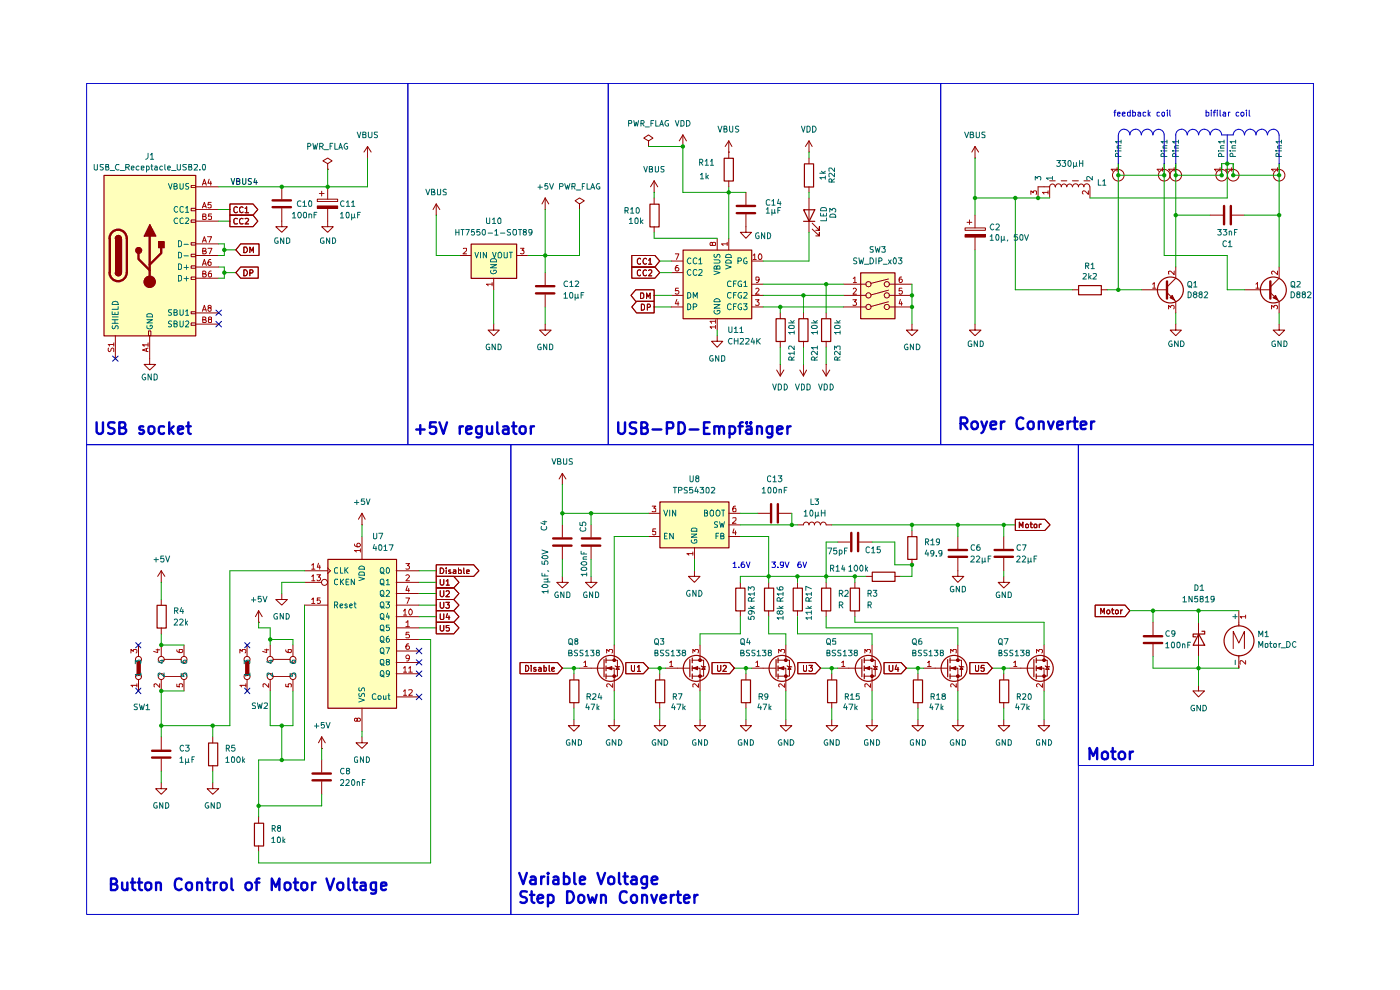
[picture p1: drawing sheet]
<svg xmlns="http://www.w3.org/2000/svg" width="297mm" height="210mm" viewBox="0 0 297 210" stroke-linecap="round" stroke-linejoin="round" font-family="sans-serif">
<g fill="#ffb">
<path d="M182.6 57.9h7.3v9.7h-7.3z"/>
<path d="M144.9 53h14.6v14.6h-14.6z"/>
<path d="M22.1 37.2h19.4v34h-19.4z"/>
<path d="M69.6 118.7h14.5v31.5h-14.5z"/>
<path d="M100 51.8h9.6v7.3h-9.6z"/>
<path d="M140 106.5h14.6v9.7h-14.6z"/>
</g>
<g fill="none" stroke="#910000" stroke-width=".21">
<path d="M171.6 33.5v1.2M171.6 39.6v1.2M188.5 59.2l-3.8 .9M204.7 48.3h4.3v.6h-4.3zM205.1 47.2h1.1M205.7 46.7v.9M178.9 60.3h4.8M178.9 62.7h4.8M178.9 65.1h4.8M188.5 61.6l-3.8 1M188.5 64l-3.8 1M188.6 60.3h4.9"/>
<path d="M188.6 62.7h4.9M188.6 65.1h4.9M193.5 68.8v1.2h1.2l-1.2 1.2-1.2-1.2h1.2M206.8 68.8v1.2h1.3l-1.3 1.2-1.1-1.2h1.1"/>
<circle cx="184.2" cy="62.7" r=".55"/>
<circle cx="184.2" cy="65.1" r=".55"/>
<circle cx="184.2" cy="60.3" r=".55"/>
<circle cx="188.1" cy="62.7" r=".55"/>
<circle cx="188.1" cy="65.1" r=".55"/>
<circle cx="188.1" cy="60.3" r=".55"/>
</g>
<path d="M170.6 34.8h2v4.9h-2zM182.6 57.9h7.3v9.7h-7.3z" fill="none" stroke="#910000" stroke-width=".25"/>
<path d="M181 59.1l.4-.3v1.1M181 59.9h.7M191.3 58.8h-.4l-.1 .2v.8l.4 .1 .2-.2-.1-.4-.1-.1-.4 .1v.1M180.9 63.6h.8l-.4 .4 .4 .3v.3l-.2 .2-.6-.1M181 61.3l.4-.2 .3 .4-.8 .9h.8M191 63.5l-.2 .9h.6M191.3 64v.8M191.3 61.1h-.5v.6l.5-.1 .1 .2v.3l-.2 .3-.4-.2" fill="none" stroke="#b90000" stroke-width=".21"/>
<path d="M204.7 49.8h4.3v.5h-4.3z" fill="#910000"/>
<g fill="none" stroke="#910000" stroke-width=".21">
<path d="M206.8 33.5h.1M206.8 31.1v2.4M206.8 31.1l-.6 1.2M206.8 31.1l.8 1.2M222.7 39.6a.59 .59 0 0 1 .6-.6 .59 .59 0 0 1 .6 .6M222.7 39.6h-2.5v2.4M222.7 38.4h1.2M222.7 39.6v2.4M223.9 39.6h.1M223.9 39.6a.64 .64 0 0 1 .6-.6 .64 .64 0 0 1 .7 .6M225.1 39.6a.59 .59 0 0 1 .6-.6 .59 .59 0 0 1 .6 .6 .59 .59 0 0 1 .6-.6 .59 .59 0 0 1 .6 .6 .66 .66 0 0 1 .7-.6 .66 .66 0 0 1 .6 .6 .57 .57 0 0 1 .6-.6 .57 .57 0 0 1 .6 .6M225.1 38.4h1.2"/>
<path d="M227.5 38.4h1.3M229.9 39.6a.64 .64 0 0 1 .6-.6 .64 .64 0 0 1 .7 .6M230 38.4h1.2M231.2 39.6v2.4M237.2 34.7v2.5M247 34.7v2.5M249.4 34.7v2.5M259.2 34.7v2.5M261.6 34.7v2.5M204.7 49.8h4.3v.5h-4.3zM206.8 45.6v2.7M206.8 50.3v2.7"/>
<path d="M249.4 59l-1.8 1.9M256.7 45.6h2.7M261.4 45.6h2.6M227.5 61.5h1.3M233.6 61.5h1.3M247.6 62.1l1.8 1.8M249.4 68.8v1.2h1.2l-1.2 1.2-1.2-1.2h1.2"/>
<circle cx="237.2" cy="37.2" r="1.23"/>
<circle cx="247" cy="37.2" r="1.23"/>
<circle cx="249.4" cy="37.2" r="1.23"/>
<circle cx="259.2" cy="37.2" r="1.23"/>
<circle cx="261.6" cy="37.2" r="1.23"/>
</g>
<g fill="none" stroke="#910000" stroke-width=".25">
<path d="M228.8 60.6h4.8v1.9h-4.8z"/>
<circle cx="248.3" cy="61.5" r="2.75"/>
</g>
<g fill="none" stroke="#b90000" stroke-width=".21">
<path d="M237 35.9h-1.3l.4 .4M237 35.6v.7M246.6 35.9h-1.1l.3 .4M246.6 35.6v.7M249.1 35.9h-1.2l.3 .4M249.1 35.6v.7M258.8 35.9h-1.2l.4 .4M258.8 35.6v.7M261.3 35.9h-1.3l.4 .4M261.3 35.6v.7M218.7 41.2v-.7l.5 .4v-.3l.2-.1 .5 .1-.1 .6M222.3 40.8h-1.1l.3 .3"/>
<path d="M222.3 40.5v.6M230.9 40.5v.7l-.9-.7-.4 .2 .2 .4"/>
</g>
<g fill="none" stroke="#006665" stroke-width=".21">
<path d="M219.6 38.2v-.8l.5 .4v-.3h.6v.7M223.3 37.8h-1.3l.3 .3M223.3 37.4v.7M231.7 37.4v.8l-.8-.8-.4 .2 .1 .5M236.6 32h.1M237 32h.8M237 31.4h.8M237.2 33.2v-.6l-.4-.1-.2 .2v.5h1.2M237.8 30.9h-.6l-.2 .2 .2 .3M237.8 30.1h-1.2l.4 .3M237.8 29.7v.7M246.3 32h.2"/>
<path d="M246.7 32h.9M246.7 31.4h.9M247 33.2l-.1-.6-.3-.1-.3 .3v.4h1.3M247.6 30.9h-.7l-.2 .2 .2 .3M247.6 30.1h-1.3l.4 .3M247.6 29.7v.7M248.8 32h.1M249.2 32h.8M249.2 31.4h.8M249.4 33.2v-.4l-.2-.3-.4 .3v.4h1.2M250 30.9h-.7l-.1 .2 .1 .3M250 30.1h-1.2l.3 .1v.2"/>
<path d="M250 29.7v.7M258.5 32h.1M258.9 32h.8M258.9 31.4h.8M259.2 33.2v-.4l-.3-.3-.3 .1-.1 .6h1.2M259.7 30.9h-.6l-.2 .2 .1 .3M259.7 30.1h-1.2l.3 .1v.2M259.7 29.7v.7M260.9 32h.1M261.4 32h.7M261.4 31.4h.7M261.5 33.2v-.5l-.1-.2-.4 .1-.1 .6h1.2"/>
<path d="M262.1 30.9l-.7 .1 .1 .4M262.1 30.1h-1.2l.4 .3M262.1 29.7v.7"/>
</g>
<path d="M247.6 59.7v3.6M259.7 43.7v3.9M261.1 43.7v3.9" fill="none" stroke="#910000" stroke-width=".51"/>
<path d="M248.7 62.7l.5 1-.9-.5z" fill="#910000"/>
<path d="M249.4 56.6v2.4M271.4 59l-1.9 1.9M242.1 61.5h5.5M248.7 62.7l.5 1-1-.5zM249.4 63.9v2.5M269.5 62.1l1.9 1.8" fill="none" stroke="#910000" stroke-width=".21"/>
<path d="M249.1 57.5v.8l-.9-.8-.3 .1 .1 .6M244.5 60.3l.4-.4v1.2M244.5 61.1h.7M247.9 65.5v-.7l.4 .4 .1-.3h.6v.6" fill="none" stroke="#b90000" stroke-width=".21"/>
<path d="M269.5 59.7v3.6" fill="none" stroke="#910000" stroke-width=".51"/>
<circle cx="270.1" cy="61.5" r="2.75" fill="none" stroke="#910000" stroke-width=".25"/>
<path d="M270.1 63.2l.5-.5 .5 1z" fill="#910000"/>
<g fill="none" stroke="#910000" stroke-width=".21">
<path d="M40.6 39.4h.9v.4h-.9zM137.6 29.9l.9-.6-.9-.7-1 .7 1 .6v1.2M137.6 31.1h.1M138.8 38.4l-.8 1.2M138.8 38.4l.7 1.2M138.8 38.4v2.4M144.9 31.1h.1M144.9 28.6l-.8 1.3M144.9 28.6l.7 1.3M144.9 28.6v2.5M154.6 32.3h.1M154.6 29.9v3.6"/>
<path d="M154.6 38.4v1.2M154.6 29.9l-.8 1.2M154.6 29.9l.7 1.2M171.6 32.3h.1M171.6 29.9l-.7 1.2M171.6 29.9l.7 1.2M171.6 29.9v2.4M271.4 34.7v2.5M40.6 44.2h.9v.5h-.9zM40.6 46.7h.9v.5h-.9zM40.6 51.5h.9v.5h-.9zM40.6 53.9h.9v.5h-.9z"/>
<path d="M40.6 56.4h.9v.5h-.9zM40.6 58.8h.9v.5h-.9zM134 54.2h4.9l1.1 1.2-1.1 1.2h-4.9zM134 56.6h4.9l1.1 1.2-1.1 1.2h-4.9zM135.9 55v-.1a.42 .42 0 0 0-.7 .2l.1 .8 .3 .2 .3-.2M135.9 57.4l-.3-.2-.4 .4 .1 .7 .3 .2 .3-.2M137.2 55l-.1-.1a.61 .61 0 0 0-.7 .3 .61 .61 0 0 0 .1 .7l.3 .2 .4-.2M137.2 57.4l-.3-.2a.65 .65 0 0 0-.5 .7 .65 .65 0 0 0 .5 .6l.3-.2M137.6 55.2l.3-.4v1.3M137.6 57.4l.2-.2h.3l.2 .2v.3l-.7 .8h.7M137.6 56.1h.7M138.8 40.8h.1"/>
<path d="M142.4 55.4h2.5M142.4 57.8h2.5M152.1 50.5v2.5M154.6 50.5v2.5M158.2 45.5v3.8h1.2l-1.2 1.2-1.1-1.2h1.1M158.2 40.8v2.7M159.4 55.4h2.5M171.6 42v7.3M172.3 48.6l1.5 1.4v-.7v.7h-.7M172.3 47.3l1.5 1.6v-.8v.8h-.7M271.4 56.6v2.4M31.5 70.2h.5v1h-.5z"/>
<path d="M31.8 76v1.3h1.2l-1.2 1.2-1.2-1.2h1.2M40.6 66.1h.9v.4h-.9zM40.6 68.5h.9v.5h-.9zM134.9 61.5h3.9v2.4h-3.9l-1-1.2zM135 63.9h3.8v2.5h-3.8l-1-1.3zM135.9 62.1h.5l.2 .3v.7l-.4 .2h-.3zM136.1 64.5h.3l.3 .4v.5l-.3 .4h-.3zM137.2 63.3v-1.2l.3 .9 .4-.9v1.2M137.3 65.2l.6-.1 .1-.3-.2-.3h-.5v1.3M142.4 62.7h2.5M142.4 65.1h2.5M152.1 71.2v1.2h1.2l-1.2 1.3-1.1-1.3h1.1"/>
<path d="M152.1 67.6v2.4M159.4 62.7h2.5M159.4 65.1h2.5M159.4 60.3h2.5M164.8 78.5l.7 1.3M165.5 77.3h.1M165.5 66.4v1.2M165.5 72.4v1.3M165.5 77.3v2.5M166.3 78.5l-.8 1.3M169.7 78.5l.7 1.3M170.4 77.3h.1"/>
<path d="M170.4 66.4v1.2M170.4 72.4v1.3M170.4 77.3v2.5M171.1 78.5l-.7 1.3M174.5 78.5l.8 1.3M175.3 77.3h.1M175.3 66.4v1.2M175.3 72.4v1.3M175.3 77.3v2.5M176 78.5l-.7 1.3M264 61.5h5.5M270.6 62.7l.5 1-1-.5z"/>
<path d="M271.4 68.8v1.2h1.1l-1.1 1.2-1.3-1.2h1.3M271.4 63.9v2.5"/>
<circle cx="271.4" cy="37.2" r="1.23"/>
</g>
<g fill="none" stroke="#b90000" stroke-width=".21">
<path d="M271 35.9h-1.3l.4 .4M271 35.6v.7M143.3 53.8h.7l-.5 1.2M143.9 56.3a.55 .55 0 0 0-.6 .5v.6l.5 .1 .2-.3v-.2l-.2-.3h-.3l-.2 .3M151.1 51.6a.42 .42 0 0 1 .7-.1l-.1 .6h-.5l-.2-.6h-.3v.6h.3l.1-.2M154.3 51.7h-1.2l.3 .4M154.3 51.4v.7M159.8 54.2l.3-.4v1.2M159.8 55h.6M161 53.9a.61 .61 0 0 1 .7 .4 .61 .61 0 0 1-.2 .7h-.5v-.1l-.1-.5zM161 59.3l-.1 .1h-.5v-.6h.5l.1 .1-.1 .9-.5 .1M271 57.5v.8l-.9-.8-.4 .2 .2 .5"/>
<path d="M143.6 63.5l-.3 .9h.7M143.9 64v.8M143.9 61.1h-.6v.6l.6-.1 .1 .2v.3l-.2 .3-.5-.2M151.8 69.3h-1.2l.4 .4M151.8 68.2h-1.2l.4 .4M151.8 67.8v.8M151.8 69v.7M160.3 63.6h.7l-.4 .4 .4 .3v.3l-.1 .2-.6-.1M160.4 61.3l.4-.2 .2 .4-.7 .9h.7M266.4 60.3l.4-.4v1.2M266.4 61.1h.7M269.7 65.5v-.7l.6 .4v-.3h.6l.1 .5-.1 .1"/>
</g>
<g fill="none" stroke="#006665" stroke-width=".21">
<path d="M270.7 32h.1M271 32h.9M271 31.4h.9M271.3 33.2v-.5l-.4-.2-.2 .2v.5h1.2M271.9 30.9l-.8 .1-.1 .2 .2 .2M271.9 30.1h-1.2l.3 .3M271.9 29.7v.7M146.6 54.9l-.3-.2a.6 .6 0 0 0-.5 .7 .6 .6 0 0 0 .7 .5l.1-.1M146.6 57.3l-.3-.1a.65 .65 0 0 0-.5 .6 .65 .65 0 0 0 .5 .6l.3-.1M147.8 54.9l-.1-.1a.42 .42 0 0 0-.6 .2v.6l.1 .3 .4 .1 .2-.2M147.8 57.3l-.4-.1-.3 .3v.6l.1 .2 .4 .1 .2-.1M148.3 55.1l.3-.4v1.3"/>
<path d="M148.3 57.3l.4-.1 .2 .1v.4l-.7 .7h.7M148.3 56h.6M151.5 57.5l1.2 .3-1.2 .5M151.5 55.1h1l.2 .3-.1 .4h-1.1M151.6 53.9v.6h.4l.1-.5 .4-.1 .2 .3v.4M152.1 56.6v-.2h.5l.1 .2v.5h-1.2v-.5l.2-.2 .3 .1 .1 .6M153.9 56.2l1.2 .4-1.2 .5M154 55.4a.72 .72 0 0 1 1.1 0v.4h-1.2zM154.1 54h.8l.2 .2v.4h-1.2zM155.1 59.7h-.1a.45 .45 0 0 0-.7 .2v.6l.2 .3 .6-.1M156.2 59.6h-.6v1.2M156.6 55.4l.6-.1 .1-.3-.2-.3h-.5v1.3"/>
<path d="M157.3 59.7a.61 .61 0 0 0-.8 .3 .61 .61 0 0 0 .3 .8h.5v-.5h-.2M157.8 59.9l.4-.3v1.2M158.4 54.8a.61 .61 0 0 0-.7 .3 .61 .61 0 0 0 .1 .7l.4 .2 .2-.1 .1-.4h-.3M145.9 62.1h.4a.66 .66 0 0 1 .2 .7 .66 .66 0 0 1-.6 .4zM145.9 64.4a.64 .64 0 0 1 .7 .7 .64 .64 0 0 1-.7 .6zM147.1 63.2v-1.1l.4 .8 .4-.8v1.1M147.1 65.1l.6-.1 .1-.3-.2-.3h-.5v1.3M151.5 64.6h1.2l-1.2 .8h1.2M151.6 65.9l-.1 .1a.64 .64 0 0 0 .6 .6 .64 .64 0 0 0 .6-.6v-.1h-.6v.1M151.6 63.6a.66 .66 0 0 1 .7-.2 .66 .66 0 0 1 .4 .6h-1.2zM155.1 62.1h-.6l-.2 .2v.7a.52 .52 0 0 0 .8 .2M155.1 64.6l-.4-.2-.4 .4 .1 .7 .3 .2 .4-.2"/>
<path d="M155.6 60.2h.4M155.6 62.6h.4M155.6 65h.4M156.2 62.1h-.6v1.1M156.2 64.4h-.6v1.3M157.3 62.1h-.5a.61 .61 0 0 0-.2 .7 .61 .61 0 0 0 .7 .4v-.5h-.2M157.3 64.5l-.2-.1a.6 .6 0 0 0-.5 .7 .6 .6 0 0 0 .7 .5v-.4h-.2M157.7 64.4h.8l-.4 .5 .4 .3-.1 .4-.5 .1-.2-.2M157.8 62.1h.6l.1 .3-.8 .8h.8M157.8 60.8h.7"/>
</g>
<path d="M22.1 37.2h19.4v34h-19.4zM153.6 33.6h2v4.8h-2zM144.9 53h14.6v14.6h-14.6zM170.5 44.5h2.3l-1.1 2.4zM170.5 46.9h2.3M164.6 67.6h2v4.8h-2zM169.5 67.6h1.9v4.8h-1.9zM174.3 67.6h1.9v4.8h-1.9z" fill="none" stroke="#910000" stroke-width=".25"/>
<path d="M23.3 50.5v7.3M156.3 43.7h3.9M156.3 45.2h3.9" fill="none" stroke="#910000" stroke-width=".51"/>
<path d="M24.5 50.5h1.2v7.3h-1.2z" fill="#910000"/>
<path d="M24.5 50.6a.64 .64 0 0 1 .6-.6 .64 .64 0 0 1 .6 .6M24.5 50.6h1.3v7.3h-1.3z" fill="none" stroke="#910000" stroke-width=".25"/>
<path d="M24.7 50.1a.63 .63 0 0 1 .6-.1 .63 .63 0 0 1 .4 .6h-1.2z" fill="#910000"/>
<path d="M24.5 50.6a.64 .64 0 0 1 .6-.6 .64 .64 0 0 1 .6 .6M24.5 57.9a.64 .64 0 0 0 .6 .6 .64 .64 0 0 0 .6-.6" fill="none" stroke="#910000" stroke-width=".25"/>
<path d="M23.2 50.5a1.82 1.82 0 0 1 1.9-1.8 1.82 1.82 0 0 1 1.8 1.8M23.2 57.8a1.82 1.82 0 0 0 1.9 1.8 1.82 1.82 0 0 0 1.8-1.8" fill="none" stroke="#910000" stroke-width=".51"/>
<path d="M24.5 57.9h1.2a.64 .64 0 0 1-.6 .6 .64 .64 0 0 1-.6-.6z" fill="#910000"/>
<path d="M24.5 57.9a.64 .64 0 0 0 .6 .6 .64 .64 0 0 0 .6-.6" fill="none" stroke="#910000" stroke-width=".25"/>
<path d="M26.9 50.5v7.3" fill="none" stroke="#910000" stroke-width=".51"/>
<circle cx="29.4" cy="53.1" r=".64" fill="#910000"/>
<circle cx="29.4" cy="53.1" r=".64" fill="none" stroke="#910000" stroke-width=".25"/>
<path d="M31.8 47.6l1.3 2.5h-2.5z" fill="#910000"/>
<path d="M31.8 47.6l1.3 2.5h-2.5z" fill="none" stroke="#910000" stroke-width=".25"/>
<path d="M29.4 53.7v1.3l2.4 2.3M31.8 50v9.8M34.2 52.5v1.2l-2.4 2.4" fill="none" stroke="#910000" stroke-width=".51"/>
<circle cx="31.8" cy="59.8" r="1.23" fill="#910000"/>
<circle cx="31.8" cy="59.8" r="1.23" fill="none" stroke="#910000" stroke-width=".21"/>
<path d="M33.6 51.2h1.2v1.3h-1.2z" fill="#910000"/>
<path d="M33.7 51.3h1.1v1.2h-1.1z" fill="none" stroke="#910000" stroke-width=".25"/>
<g fill="none" stroke="#910000" stroke-width=".21">
<path d="M41.5 39.6h4.9M69.5 34.7l.9-.6-.9-.6-1 .6 1 .6v1.2M69.5 35.9h.1M78 33.5h.1M78 31.1l-.8 1.2M78 31.1l.7 1.2M78 31.1v2.4M41.5 44.5h4.9M41.5 46.9h4.9M41.5 51.7h4.9M41.5 54.2h4.9M41.5 56.6h4.9"/>
<path d="M41.5 59h4.9M48.8 45.6h4.9l1 1.3-1 1.2h-4.9zM48.8 43.3h4.9l1 1.2-1 1.1h-4.9zM50.4 46.4h-.1a.45 .45 0 0 0-.7 .2v.6l.2 .3 .6-.1M50.4 44l-.4-.1-.4 .3v.6l.2 .2 .3 .1 .3-.1M51.1 51.7h3.9v2.5h-3.9l-1.1-1.2zM51.1 56.6h3.7v2.4h-3.7l-1.1-1.2zM51.6 46.4l-.3-.1a.67 .67 0 0 0-.5 .5 .67 .67 0 0 0 .3 .7l.5-.1M51.6 44l-.3-.1a.65 .65 0 0 0-.5 .6 .65 .65 0 0 0 .5 .6l.3-.1M51.7 52.4h.5a.66 .66 0 0 1 .3 .8 .66 .66 0 0 1-.8 .4zM51.7 57.2a.65 .65 0 0 1 .8 .7 .65 .65 0 0 1-.8 .6zM52 46.4l.5-.1 .2 .3-.7 .9h.7"/>
<path d="M52 44.2h.2l.1-.3v1.2M52 45.1h.7M53 53.6v-1.2l.4 .9 .4-.9v1.2M53 57.9l.6-.1v-.5l-.6-.1v1.3M59.8 46.9v1.2h1.2l-1.2 1.2-1.3-1.2h1.3M67.3 42.3h4.3v.5h-4.3zM67.7 41.1h1.1M68.2 40.6v1M69.5 46.9v1.2h1.2l-1.2 1.2-1.3-1.2h1.3M24.5 71.2v4.8M31.8 71.2v4.8M41.5 66.4h4.9"/>
<path d="M41.5 68.8h4.9"/>
</g>
<g fill="none" stroke="#b90000" stroke-width=".21">
<path d="M42.9 39.3l.5-1.3 .4 1.3M43.1 38.9h.6M44.4 38l-.3 .9h.8M44.7 38.4v.9M42.9 44.1l.5-1.2 .4 1.2M42.9 51.4l.5-1.2 .4 1.2M42.9 56.3l.5-1.3 .4 1.3M43 45.9h.5l.2-.3-.2-.2h-.5v1.2h.5l.3-.5-.4-.2M43 53.3h.4l.3-.3-.2-.3h-.5v1.1h.7l.1-.4-.4-.1M43 58.1l.6-.1 .1-.3-.3-.2h-.4v1.3h.5l.3-.5-.4-.2M43.1 43.8h.6M43.1 51.1h.6"/>
<path d="M43.1 56h.6M44 50.2h.9l-.5 1.2M44.1 52.7h.9l-.5 1.1M44.7 55a.72 .72 0 0 0-.6 .6 .72 .72 0 0 0 .3 .7l.4-.2-.1-.5a.36 .36 0 0 0-.6 .2M44.8 42.9h-.6l-.1 .6 .2-.1h.4l.1 .6h-.7M44.8 57.5h-.3a.93 .93 0 0 0-.2 1.2l.3 .1 .3-.2v-.5l-.6-.1-.1 .2M44.9 45.4h-.6l-.1 .5h.7v.6h-.7M23 73.8v.7l.3 .1 .2-.3v-.2l.5-.3 .1 .2v.6M24.1 73.1h-1.2l.4 .3M24.1 72.7v.7M31.1 73.9v.6M31.4 73.8l-1.2 .5 1.2 .3"/>
<path d="M31.4 73.2h-1.2l.4 .1v.2M31.4 72.7v.8M42.9 66l.5-1.2 .4 1.2M43 67.8l.6-.1v-.4l-.6-.1v1.2h.6l.2-.3-.4-.3M43.1 65.7h.6M44.4 65.3h-.2a.34 .34 0 0 1 .1-.5 .34 .34 0 0 1 .5 .1l-.1 .4h-.3l-.3 .2v.3l.3 .2 .4-.1v-.5l-.3-.1M44.5 67.7h-.2l-.1-.2a.42 .42 0 0 1 .7-.2l-.1 .4-.5 .1v.6l.6-.1v-.4l-.3-.2"/>
</g>
<g fill="none" stroke="#006665" stroke-width=".21">
<path d="M35.7 38.9l.5 1.2 .3-1.2M36.9 39.5h.4l.3-.2-.2-.4h-.5v1.2l.7-.1v-.4l-.3-.1M38.2 38.9v1.1l.2 .1h.2l.3-.2v-1M40 38.9h-.5a.47 .47 0 0 0 0 .5 .47 .47 0 0 0 .5 .2v.4h-.6M37.7 43.9l-.3-.1a.65 .65 0 0 0-.5 .6 .65 .65 0 0 0 .5 .6l.3-.1M37.7 46.3a.61 .61 0 0 0-.8 .3 .61 .61 0 0 0 .3 .8l.5-.1M37.8 51.1h.4l.3 .3v.6l-.3 .3h-.4zM37.8 53.5h.4l.3 .3v.6l-.1 .3h-.6zM37.8 56h.4l.3 .2v.7l-.1 .3h-.6zM37.8 58.4h.6l.1 .3v.6l-.3 .3h-.4zM38.9 43.9l-.4-.1-.3 .3 .1 .8 .2 .1 .4-.1M38.9 46.3a.45 .45 0 0 0-.7 .2v.7l.2 .2 .5-.1"/>
<path d="M39 51.8h1M39 54.3h1M39 56.7h1M39 59.1h1M39.4 44.1l.3-.3v1.2M39.4 46.3l.4-.1 .2 .4-.7 .8h.7M39.4 45h.6M39.5 56.2v1M39.5 58.7v.9M23.8 66.1v.6h1.3v-.6M23.8 68.6h1.3M23.8 67.8h1.3"/>
<path d="M23.8 67.2h1.3M23.9 69.1l-.1 .4 .2 .3 .3-.1 .3-.6h.3l.2 .2-.1 .5M24 64h.9l.2 .6h-1.3zM24.4 66.3v.4M24.4 67.8v.8M25.1 65v.6h-1.3M31.2 69.1v.4a.67 .67 0 0 0 .6 .3 .67 .67 0 0 0 .5-.5l-.1-.3h-.4v.3M31.2 67.8h1.1l-1.1 .7h1.1M31.2 66.7l.2-.2h.6l.3 .2v.5h-1.1zM36.4 65.7h-.6a.47 .47 0 0 0 .1 .5 .47 .47 0 0 0 .4 .2v.4h-.6M36.4 68.2h-.6v.5l.5 .1 .1 .3-.2 .2h-.5M36.9 66.3h.4l.3-.4-.2-.2h-.5v1.2h.5l.2-.1v-.4l-.3-.1"/>
<path d="M36.9 68.7h.5l.2-.4-.3-.2h-.4v1.2h.5l.2-.1v-.4l-.3-.1M38.2 65.7v1.1l.2 .1h.2l.3-.3v-.9M38.2 68.1v1.1l.2 .1h.2l.3-.2v-1M39.4 66l.3-.3v1.2M39.4 68.2l.4-.1 .2 .4-.7 .8h.7M39.4 66.9h.6"/>
</g>
<path d="M67.3 43.7h4.3v.5h-4.3z" fill="#910000"/>
<g fill="none" stroke="#910000" stroke-width=".21">
<path d="M59.8 39.6v2.7M69.5 39.6v2.7M59.8 44.2v2.7M67.3 43.7h4.3v.5h-4.3zM69.5 44.2v2.7M92.5 45.6h.1M92.5 43.3l-.6 1.2M92.5 43.3l.8 1.2M92.5 43.3v2.3M97.5 54.2h2.4M104.7 59v2.5M109.6 54.2h2.4"/>
<path d="M115.7 44.5h.1M115.7 42l-.7 1.3M115.7 42l.7 1.3M115.7 42v2.5M115.7 57.8v2.7M122.9 43.3l1.1-.7-1.1-.6-.9 .6 .9 .7v1.2M122.9 44.5h.1M138.8 42v1.3M138.8 48.1v1.2M104.7 68.8v1.2h1.2l-1.2 1.2-1.2-1.2h1.2M115.7 68.8v1.2h1.2l-1.2 1.2-1.2-1.2h1.2M115.7 62.5v2.6"/>
<path d="M76.8 111.3h.1M76.8 108.9v2.4M76.8 113.8v4.8M76.8 108.9l-.8 1.3M76.8 108.9l.7 1.3M92.5 119.8h8l1.1 1.3-1.1 1.2h-8zM29.4 136.8v2.5M34.2 123.5h.1M34.2 121.1v2.4M34.2 127.2v1.2M34.2 133.2v1.3M34.2 136.8v2.5"/>
<path d="M34.2 121.1l-.8 1.2M34.2 121.1l.8 1.2M34.8 139.9h3.6M39 136.8v2.5M52.4 136.8v2.5M54.9 132h.1M54.9 129.5v2.5M54.9 129.5l-.7 1.3M54.9 129.5l.7 1.3M57.3 136.8v2.5M57.9 139.9h3.7M59.8 125.9v1.3h1.2l-1.2 1.2-1.3-1.2h1.3"/>
<path d="M62.1 136.8v2.5M64.6 121.1h4.9M64.6 123.5h3.6M64.6 128.4h4.9M69.5 120.5l.6 .6-.6 .6M84.1 121.1h4.8M84.1 123.5h4.8M84.1 128.4h4.8M84.1 125.9h4.8M84.1 130.8h4.8M84.1 133.2h4.8M84.1 135.6h4.8"/>
<path d="M84.1 138.1h4.8M92.5 132h3.8l1.1 1.2-1.1 1.3h-3.8zM92.5 129.5h3.8l1.1 1.3-1.1 1.2h-3.8zM92.5 124.7h3.8l1.1 1.2-1.1 1.3h-3.8zM92.5 122.3h3.8l1.1 1.2-1.1 1.2h-3.8zM92.5 127.2h3.8l1.1 1.2-1.1 1.1h-3.8zM93.4 132.7v.9l.2 .3h.3l.3-.3v-.9M93.4 130.2v1l.2 .2h.4l.2-.2v-1M93.4 125.3v1l.2 .3h.3l.3-.3v-1M93.4 122.9v1l.2 .2h.3l.3-.2v-1M93.4 120.5a.66 .66 0 0 1 .7 .4 .66 .66 0 0 1-.2 .8h-.5zM93.4 127.8v1l.2 .2h.3l.3-.2v-1"/>
<path d="M94.6 127.8h.7l-.4 .5h.4v.1v.5l-.6 .1-.1-.1M94.7 125.5l.4-.2 .2 .4-.7 .9h.7M94.7 123.3l.3-.4v1.2M94.7 120.5v.1M94.7 124.1h.6M94.7 120.9v.8M94.9 130.1l-.2 .9h.7M95.3 132.7h-.6v.5l.4-.1 .2 .3v.4h-.6M95.3 130.6v.8M95.6 120.9h-.3l-.1 .2 .1 .2h.3v.4h-.4M96.2 120.9h.5v.8h-.5l-.1-.3 .6-.2M97.3 120.5v1.2h.5v-.8h-.5"/>
<path d="M98.4 120.5v1l.2 .2M99 121.3l.6-.1-.1-.3h-.4l-.1 .2 .1 .6h.4M29.4 144.2v2.4M34.2 144.2v2.4M34.2 156.3v2.7M34.8 143.5h3.6M39 144.2v2.4M45.1 156.3v1.3M52.4 144.2v2.4M57.3 144.2v2.4M57.9 143.5h3.7M62.1 144.2v2.4"/>
<path d="M68.2 158.8h.1M68.2 156.3v2.5M68.2 156.3l-.6 1.3M68.2 156.3l.8 1.3M76.8 156.3v1.3h1.2l-1.2 1.2-1.3-1.2h1.3M76.8 150.2v4.9M84.1 140.5h4.8M84.1 142.9h4.8M84.1 147.8h4.8M194.7 152.7v1.2h1.2l-1.2 1.2-1.2-1.2h1.2M194.7 142.9v1.3M194.7 149v1.2"/>
<path d="M198.4 141.7h2.6M201.5 140h2.5v3.4h-2.5M203.2 152.7v1.2h1.3l-1.3 1.2-1.2-1.2h1.2M205.7 140.5h3.8l1 1.2-1 1.2h-3.8zM206.9 141.1v1.1l.3 .2 .4-.2v-1.1M208.8 141.1h-.6l-.1 .6 .6-.1 .1 .6-.2 .2h-.3l-.2-.2M34.2 166v1.3h1.2l-1.2 1.2-1.2-1.2h1.2M34.2 161v2.6M45.1 166v1.3h1.3l-1.3 1.2-1.2-1.2h1.2M45.1 162.4v1.2M54.9 173.3v1.3M54.9 179.4v1.3"/>
<path d="M68.2 161.2v2.6M68.2 165.8v2.7"/>
<circle cx="29.4" cy="139.9" r=".64"/>
<circle cx="34.2" cy="139.9" r=".64"/>
<circle cx="39" cy="139.9" r=".64"/>
<circle cx="52.4" cy="139.9" r=".64"/>
<circle cx="57.3" cy="139.9" r=".64"/>
<circle cx="62.1" cy="139.9" r=".64"/>
<circle cx="68.8" cy="123.5" r=".64"/>
<circle cx="29.4" cy="143.5" r=".64"/>
<circle cx="34.2" cy="143.5" r=".64"/>
<circle cx="39" cy="143.5" r=".64"/>
<circle cx="52.4" cy="143.5" r=".64"/>
<circle cx="57.3" cy="143.5" r=".64"/>
<circle cx="62.1" cy="143.5" r=".64"/>
</g>
<path d="M57.8 43.9h3.9M57.8 42.5h3.9M113.7 60.7h3.9M113.7 62.2h3.9M32.3 159.3h3.9M32.3 160.7h3.9M66.3 164.1h3.9M66.3 165.5h3.9" fill="none" stroke="#910000" stroke-width=".51"/>
<path d="M100 51.8h9.6v7.3h-9.6zM137.9 43.3h1.9v4.8h-1.9zM69.6 118.7h14.5v31.5h-14.5zM33.3 128.4h2v4.8h-2zM201 139.9v3.7M201.6 139.6v1M44.2 157.6h2v4.8h-2zM193.8 144.2h1.9v4.9h-1.9zM201.6 141.3v1M201.6 143v1M54 174.6h1.9v4.9h-1.9z" fill="none" stroke="#910000" stroke-width=".25"/>
<g fill="none" stroke="#b90000" stroke-width=".21">
<path d="M98.3 52.7h.6l.1 .5-.8 .6h.8M104.4 59.9v.7M110.4 52.7h.8l-.5 .4 .4 .1v.6h-.7M104.4 60.3h-1.2l.3 .3M66.1 119.9l.4-.3v1.1M67.6 119.5l-.3 .8h.7M67.8 119.9v.8M75.2 115.4a.72 .72 0 0 0 .5 .6 .72 .72 0 0 0 .8-.3v-.2l-.3-.3-.4 .1-.1 .4 .2 .3M76.5 116.8h-1.3l.4 .3M76.5 116.4v.7M86.1 119.6h.8l-.5 .4 .4 .1v.6h-.7M27.8 138.5v-.7l.5 .4 .1-.4h.5l.1 .1v.4l-.1 .2"/>
<path d="M33.1 137.8h.8M33.4 137.7v.7l-.8-.2M37.5 137.8v.3a.93 .93 0 0 0 1.2 .2l.1-.4-.2-.1h-.5l-.1 .5 .2 .1M50.9 138.5v-.7l.5 .4 .1-.4h.5l.2 .1v.4l-.2 .2M56.1 137.8h.9M56.6 137.7v.7l-.9-.2M60.6 137.8l.1 .5 .9 .1 .2-.1-.1-.5h-.6v.5l.2 .1M66.1 122.3l.4-.4v1.3M66.1 127.2l.4-.4v1.2M66.1 120.7h.7M66.1 123.2h.7M66.1 128h.7"/>
<path d="M67.2 121.9h.8l-.4 .5 .3 .1 .1 .4-.3 .3h-.3l-.2-.2M67.9 126.8h-.6v.6l.4-.1 .3 .2-.1 .4h-.6M85.6 129.6l.3-.4v1.3M85.6 130.5h.7M86.1 122.1l.5-.2 .3 .3-.8 1h.8M86.1 126.8h.8l-.5 1.2M86.1 132l.4-.3v1.2M86.1 132.9h.8M86.4 124.3l-.3 .9h.8M86.7 136.6a.55 .55 0 0 0-.6 .5l.1 .6a.42 .42 0 0 0 .5-.1 .42 .42 0 0 0 .1-.5l-.4-.1-.3 .2M86.7 124.8v.8M86.8 134.1h-.6l-.1 .6 .5-.2 .3 .3v.3l-.2 .2-.6-.1"/>
<path d="M86.9 129.3l.1-.1a.68 .68 0 0 1 .5 .6 .68 .68 0 0 1-.5 .7 .81 .81 0 0 1-.1-1.2zM86.9 139.5l-.2 .2h-.4l-.2-.2v-.3l.3-.3h.2l.3 .3-.2 .8-.4 .2M29 145.4h-1.2l.3 .3M29 145v.7M33.9 145v.8l-.9-.8-.3 .1 .1 .6M37.5 145.1v.5l.6 .1-.1-.6h.7l.1 .4-.2 .2M52.2 145.4h-1.3l.3 .3M52.2 145v.7M57 145v.8l-.9-.8-.3 .1 .1 .6M60.6 145.1v.5l.6 .1-.1-.6h.7l-.1 .6M75.8 152.6l.1-.3h.3l.3 .3-.2 .4h-.4l-.2-.6h-.4l-.1 .4 .2 .2 .4-.2M85.6 141.7l.3-.3v1.2"/>
<path d="M85.6 146.6l.3-.3v1.2M85.6 142.6h.7M85.6 147.5h.7M86.7 141.7l.3-.3v1.2M86.7 146.4l.6-.1 .2 .2-.1 .3-.7 .7h.8M86.7 142.6h.8"/>
</g>
<g fill="none" stroke="#006665" stroke-width=".21">
<path d="M100.8 53.5l.3 1.2 .4-1.2M101.9 53.5v1.2M103.2 53.5v1.2l-.7-1.2v1.2M104.1 56.1h1.2l-1.2 .7h1.2M104.1 57.4v.1a.6 .6 0 0 0 .6 .6 .6 .6 0 0 0 .5-.7l-.5-.1v.3M104.2 55l.8-.1a.52 .52 0 0 1 .3 .6h-1.2zM104.5 53.5l.4 1.2 .3-1.2M105.7 53.7l.5-.2a.86 .86 0 0 1 .1 1.2h-.5l-.1-.2zM106.9 53.5v1l.2 .2 .5-.1v-1.1M108 53.5h.7M108.4 53.5v1.2M34.4 140v.7l-.9-.3"/>
<path d="M57.5 140v.7l-.9-.3M71 128.4h.5l.1-.2v-.4l-.1-.1h-.5v1.2M71.3 128.4l.3 .5M71.6 120.5a.45 .45 0 0 0-.6 .2v.6l.1 .3 .5-.1M71.6 122.9h-.5l-.1 .2v.7a.45 .45 0 0 0 .6 .2M72.1 128.5l.6-.1-.1-.3-.5 .2v.4l.2 .2h.3M72.2 120.4v1.2h.5M72.2 122.9v1.1M72.4 123.4l.5 .6M72.9 122.9l-.7 .6M73.2 120.4v1.2M73.3 120.9l.5 .7"/>
<path d="M73.4 123.4h.4M73.7 128.2l-.4-.1-.1 .2 .1 .2h.4v.4h-.5M73.8 120.4l-.6 .7M74 122.9h-.6v1.1h.6M74.2 128.5l.6-.1-.2-.3-.4 .2v.4l.1 .2h.4M75.1 128.1h.4M75.2 122.9v1.1l-.7-1.1v1.1M75.3 127.7v1l.2 .2M76.1 122.4l1.2 .4-1.2 .4M76.2 121.5l.2-.2h.6l.3 .2v.5h-1.2zM76.2 120.3a.72 .72 0 0 1 1.1 0v.4h-1.2zM80.7 120.6l.5-.2a.86 .86 0 0 1 .1 1.2h-.4l-.2-.2z"/>
<path d="M80.7 123l.2-.1h.4a.86 .86 0 0 1-.1 1.1l-.5-.1zM80.7 125.4l.5-.2a.86 .86 0 0 1 0 1.3l-.5-.2zM80.7 127.8l.5-.1a.86 .86 0 0 1 0 1.2h-.3l-.2-.2zM80.7 130.3l.5-.2a.86 .86 0 0 1 .1 1.2h-.4l-.2-.1zM80.7 132.8l.2-.2h.4a.86 .86 0 0 1-.1 1.2l-.5-.2zM80.7 135.1l.5-.1a.86 .86 0 0 1 0 1.2l-.5-.1zM80.7 137.6l.5-.2a.86 .86 0 0 1 .1 1.2h-.4l-.2-.2zM80.9 121.3l.6 .5M80.9 123.8h.2l.4 .3M80.9 126.2l.6 .4M80.9 128.6l.6 .4M80.9 131.1l.6 .4"/>
<path d="M80.9 133.5h.2l.4 .4M80.9 135.9l.6 .4M80.9 138.3l.6 .5M81.9 127.7h.7l-.4 .5 .4 .2v.3l-.2 .2h-.4l-.1-.1M81.9 137.4h.7l-.5 1.2M82 123.2l.3-.3v1.1M82 125.4l.4-.2 .2 .4-.7 .9h.7M82 124h.6M82 120.5l.3-.1a.84 .84 0 0 1 .2 1.2h-.4l-.1-.2zM82.2 130l-.2 .9h.6M82.5 135h-.4l-.1 .3v.8l.4 .1 .2-.2-.1-.5h-.5v.2M82.5 130.6v.7"/>
<path d="M82.6 132.6h-.6v.5l.4-.1 .2 .3v.4h-.6M28.7 140.8v-.8l.4 .4 .2-.4h.5v.8M29.9 143.1h-1.2l.3 .3M29.9 142.7v.7M34 140.1h.8M34.8 142.7v.8l-.9-.8-.4 .3 .2 .4M38.4 140.1l.1 .4 .9 .2 .2-.2-.1-.5h-.5l-.1 .2v.4l.2 .1M38.4 142.8v.6h.6l-.1-.4 .2-.3 .4 .1v.6M51.8 140.8v-.8l.4 .4 .1-.4h.6v.8M53 143.1h-1.2l.4 .3M53 142.7v.7M57.1 140.1h.7"/>
<path d="M57.8 142.7v.8l-.8-.8-.4 .3 .1 .4M61.6 140.1v.4l.9 .2 .2-.2v-.5h-.6l-.1 .5 .2 .2M61.6 142.8v.6h.5l-.1-.4 .2-.3 .5 .1v.6M76.1 148.1l1.2 .4-1.2 .4M76.2 147.1v.6h.4a.47 .47 0 0 1 .2-.5 .47 .47 0 0 1 .5 0v.5M76.2 145.9v.7h.3l.5-.7 .3 .2v.5M79.8 147.2h-.1a.45 .45 0 0 0-.7 .2v.7l.2 .2h.6M80.3 147.6h.4l.2 .1v.5l-.2 .1h-.4zM80.7 140l.2-.1h.4l.1 .1a.65 .65 0 0 1-.5 1.1l-.2-.2zM80.7 142.5l.2-.3h.3a.86 .86 0 0 1 0 1.3l-.5-.2zM80.9 140.8h.2l.4 .3M80.9 143.2l.6 .4"/>
<path d="M81.4 147.6v.7h.5M81.9 147.6v.7M82.1 140.4l-.1-.1v-.3l.5-.1 .1 .2v.2l-.6 .2v.5l.1 .1 .5-.1v-.2l-.2-.4M82.3 147.6h.4M82.5 147.2v1.1h.2M82.6 142.8l-.1 .2h-.5v-.6l.4-.2 .2 .3-.1 .8-.5 .2"/>
</g>
<path d="M29.4 140.6v2.4M52.5 140.6v2.4" fill="none" stroke="#910000" stroke-width=".93"/>
<path d="M49 37.8l.4 1.3 .4-1.3M50.2 38.4h.5l.2-.3-.3-.3h-.4v1.3h.5l.2-.2v-.3l-.3-.2M51.5 37.8v1.1l.1 .2h.3l.3-.2v-1.1M53.3 37.9h-.6v.5l.6 .2v.3l-.2 .2-.4-.1M54.1 37.8l-.3 .9h.8M54.4 38.3v.8" fill="none" stroke="#0f0f0f" stroke-width=".21"/>
<path d="M201.8 141.7l1-.3v.7z" fill="#910000"/>
<path d="M203.2 139.3v.7M201.8 141.7l1-.3v.7z" fill="none" stroke="#910000" stroke-width=".21"/>
<circle cx="202.4" cy="141.8" r="2.75" fill="none" stroke="#910000" stroke-width=".25"/>
<path d="M203 139.8h.4v.5h-.4z" fill="#910000"/>
<path d="M203 139.8h.4v.5h-.4z" fill="none" stroke="#910000" stroke-width=".21"/>
<path d="M203 143.2h.4v.4h-.4z" fill="#910000"/>
<g fill="none" stroke="#910000" stroke-width=".21">
<path d="M193.5 112.5v1.3M193.5 118.6v1.2M203.2 118.4v3.9h1.3l-1.3 1.2-1.2-1.2h1.2M203.2 113.8v2.6M212.9 113.8v2.6M212.9 118.4v2.7M203.2 136.8v2.5M212.9 122.3v1.2h1.3l-1.3 1.2-1.1-1.2h1.1M180.1 141.7h2.7M183.3 140h2.4v3.4h-2.4M195.9 141.7h2.5M201.5 141.7h1.7v4.9"/>
<path d="M203 143.2h.4v.4h-.4zM203.5 141.2l.1 .2 .9 .1M204 141.4l.3 .6h-.7z"/>
</g>
<path d="M201.7 138.5v-.7l.5 .4 .1-.4h.5v.7M196.8 140.5l.3-.3v1.2M196.8 141.4h.7M202.9 145v.8l-.9-.8-.3 .3 .1 .4" fill="none" stroke="#b90000" stroke-width=".21"/>
<path d="M201.3 116.7h3.8M201.3 118.1h3.8M211 116.7h3.9M211 118.1h3.9" fill="none" stroke="#910000" stroke-width=".51"/>
<path d="M192.6 113.8h1.9v4.9h-1.9zM182.8 139.9v3.7M183.3 139.6v1M183.3 141.3v1M183.3 143v1" fill="none" stroke="#910000" stroke-width=".25"/>
<path d="M183.6 141.7l.9-.3v.7z" fill="#910000"/>
<path d="M185 139.3v.7M183.6 141.7l.9-.3v.7z" fill="none" stroke="#910000" stroke-width=".21"/>
<circle cx="184.2" cy="141.8" r="2.75" fill="none" stroke="#910000" stroke-width=".25"/>
<path d="M184.8 139.8h.4v.5h-.4z" fill="#910000"/>
<path d="M184.8 139.8h.4v.5h-.4z" fill="none" stroke="#910000" stroke-width=".21"/>
<path d="M184.8 143.2h.4v.4h-.4z" fill="#910000"/>
<g fill="none" stroke="#910000" stroke-width=".21">
<path d="M185 136.8v2.5M232.3 128.4h6.4l1 1.1-1 1.3h-6.4zM233.5 130.2v-1.2l.4 .9 .4-.9v1.2M234.8 129.6l.2-.2 .4 .1v.6h-.5zM235.8 129.4h.5M236 129v1l.3 .2M236.6 129.5l.2-.1 .4 .1v.6h-.6zM237.7 129.4v.8M238.1 129.4l-.4 .2M177.7 141.7h2.4M183.3 141.7h1.7v4.9M184.8 143.2h.4v.4h-.4z"/>
<path d="M185.3 141.2v.2l.9 .1M185.7 141.4l.4 .6h-.8zM216.6 141.7h2.7M219.8 140h2.4v3.4h-2.4"/>
</g>
<path d="M183.5 138.5v-.7l.4 .4 .1-.4h.6v.7M178.6 140.5l.3-.3v1.2M178.6 141.4h.6M184.7 145v.8l-.9-.8-.3 .1 .1 .6" fill="none" stroke="#b90000" stroke-width=".21"/>
<path d="M219.3 139.9v3.7M219.8 139.6v1M219.8 141.3v1M219.8 143v1" fill="none" stroke="#910000" stroke-width=".25"/>
<path d="M220 141.7l1-.3v.7z" fill="#910000"/>
<path d="M221.5 139.3v.7M220 141.7l1-.3v.7z" fill="none" stroke="#910000" stroke-width=".21"/>
<circle cx="220.7" cy="141.8" r="2.75" fill="none" stroke="#910000" stroke-width=".25"/>
<path d="M221.3 139.8h.4v.5h-.4z" fill="#910000"/>
<path d="M221.3 139.8h.4v.5h-.4z" fill="none" stroke="#910000" stroke-width=".21"/>
<path d="M221.3 143.2h.4v.4h-.4z" fill="#910000"/>
<g fill="none" stroke="#910000" stroke-width=".21">
<path d="M119.3 111.3v2.7M119.3 115.9v2.7M174 111.3a.61 .61 0 0 0-.6-.6 .61 .61 0 0 0-.6 .6 .59 .59 0 0 0-.6-.6 .59 .59 0 0 0-.6 .6 .59 .59 0 0 0-.6-.6 .59 .59 0 0 0-.6 .6h-1.2M174.1 111.3a.59 .59 0 0 1 .6-.6 .59 .59 0 0 1 .6 .6h1.1M177.7 115h2.6M182.3 115h2.7M215.4 110.2h6.3l1.1 1.1-1.1 1.2h-6.3zM216.2 111.9v-1.2l.5 .9 .3-.9v1.2M217.6 111.3h.5v.6l-.5-.1zM218.5 111.2h.5M218.7 110.7v1.1l.1 .1h.2M219.4 111.3h.6l-.1 .6-.5-.1z"/>
<path d="M220.5 111.2v.7M220.9 111.2l-.4 .2M147.3 121.1v1.2h1.2l-1.2 1.2-1.2-1.2h1.2M157.1 123.5v1.2M157.1 129.5v1.3M163.1 123.5v1.2M163.1 129.5v1.3M169.2 123.5v1.2M169.2 129.5v1.3M175.3 123.5v1.2M175.3 129.5v1.3M181.4 123.5v1.2"/>
<path d="M181.4 129.5v1.3M183.7 122.3h1.3M189.8 122.3h1.3M221.5 136.8v2.5M244.6 132v2.7M244.6 136.7v2.6M254.3 132v7.3M261.6 137.6v-3.7l1.2 2.5 1.2-2.5v3.7M262.8 129.5v3.3M262.8 139v2.7M121.8 152.7v1.2h1.1l-1.1 1.2-1.2-1.2h1.2M143.7 141.7h2.6"/>
<path d="M146.8 140h2.5v3.4h-2.5M176.4 152.7v1.2h1.3l-1.3 1.2-1.1-1.2h1.1M176.4 142.9v1.3M176.4 149v1.2M185 152.7v1.2h1.2l-1.2 1.2-1.3-1.2h1.3M187.5 140.5h3.7l1.1 1.2-1.1 1.2h-3.7zM188.6 141.1v1.1l.3 .2h.2l.3-.2v-1.1M190.2 141.1l-.3 .9h.8M190.5 141.6v.8M212.9 152.7v1.2h1.3l-1.3 1.2-1.1-1.2h1.1M212.9 142.9v1.3M212.9 149v1.2"/>
<path d="M214.2 141.7h2.4M219.8 141.7h1.7v4.9M221.3 143.2h.4v.4h-.4zM221.5 152.7v1.2h1.2l-1.2 1.2-1.3-1.2h1.3M221.7 141.2l.1 .2 .9 .1M222.2 141.4l.4 .6h-.8zM254.3 145.4v1.2h1.2l-1.2 1.2-1.2-1.2h1.2"/>
</g>
<path d="M219.9 138.5v-.7l.5 .4 .1-.4h.5l.2 .1v.4l-.2 .2M264.2 130.8h-1.1l.3 .4M264.2 130.5v.7M215.1 140.5l.3-.3v1.2M215.1 141.4h.6M221.2 145v.8l-.9-.8-.4 .3 .2 .4M264.2 140.1v.8l-.8-.8-.3 .2v.6" fill="none" stroke="#b90000" stroke-width=".21"/>
<g fill="none" stroke="#910000" stroke-width=".25">
<path d="M146.3 139.9v3.7M146.9 139.6v1M156.1 124.8h1.9v4.8h-1.9zM162.2 124.8h1.9v4.8h-1.9zM168.3 124.8h1.9v4.8h-1.9zM174.3 124.8h1.9v4.8h-1.9zM180.4 124.8h1.9v4.8h-1.9zM185 121.4h4.9v1.9h-4.9zM254.3 134.5l1.3 2.4h-2.5zM255 133.9h.6v.6h-2.5v.6h.6M146.9 141.3v1M146.9 143v1"/>
<path d="M175.6 144.2h1.9v4.9h-1.9zM212 144.2h2v4.9h-2z"/>
<circle cx="262.8" cy="135.9" r="3.2"/>
</g>
<path d="M117.3 114.2h3.9M117.3 115.7h3.9M180.6 113v3.9M182 113v3.9M242.7 135h3.9M242.7 136.4h3.9" fill="none" stroke="#910000" stroke-width=".51"/>
<path d="M261.5 130.8h1M262 130.3v.9M262 140v1" fill="none" stroke="#006665" stroke-width=".21"/>
<path d="M147.1 141.7l.9-.3v.7z" fill="#910000"/>
<path d="M148.5 139.3v.7M147.1 141.7l.9-.3v.7z" fill="none" stroke="#910000" stroke-width=".21"/>
<circle cx="147.7" cy="141.8" r="2.75" fill="none" stroke="#910000" stroke-width=".25"/>
<path d="M148.3 139.8h.4v.5h-.4z" fill="#910000"/>
<path d="M148.3 139.8h.4v.5h-.4z" fill="none" stroke="#910000" stroke-width=".21"/>
<path d="M148.3 143.2h.4v.4h-.4z" fill="#910000"/>
<g fill="none" stroke="#910000" stroke-width=".21">
<path d="M119.3 102.8h.1M119.3 100.4l-.7 1.2M119.3 100.4l.8 1.2M119.3 100.4v2.4M125.4 111.3v2.7M125.4 115.9v2.7M137.6 108.9h2.4M137.6 113.8h2.4M147.3 116.2v2.4M154.6 108.9h2.5M154.6 113.8h2.5M154.6 111.3h2.5"/>
<path d="M160.7 108.9h2.6M165.3 108.9h2.7M148.5 136.8v2.5M130.3 152.7v1.2h1.2l-1.2 1.2-1.3-1.2h1.3M140 152.7v1.2h1.2l-1.2 1.2-1.2-1.2h1.2M140 142.9v1.3M140 149v1.2M141.2 141.7h2.5M146.8 141.7h1.7v4.9M148.3 143.2h.4v.4h-.4zM148.5 152.7v1.2h1.2l-1.2 1.2-1.2-1.2h1.2M148.8 141.2v.2l.9 .1"/>
<path d="M149.3 141.4l.3 .6h-.8zM161.9 141.7h2.7M165 140h2.5v3.4h-2.5M169.3 140.5h3.7l1.1 1.2-1.1 1.2h-3.7zM170.4 141.1v1.1l.3 .2 .4-.2v-1.1M171.6 141.1h.8l-.4 .5 .4 .2v.4l-.3 .2h-.3l-.2-.2"/>
</g>
<path d="M138.3 107.4h.8l-.4 .4 .4 .2v.5h-.8M139.1 112.2h-.6l-.1 .6h.7v.5l-.2 .2-.5-.2M147 117.4h-1.3l.4 .4M147 117.1v.7M155.4 109.9l.6-.1 .1 .5-.7 .7h.7M155.7 112.2l-.3 .8h.8M156 107.4h-.4l-.2 1 .1 .1h.6v-.5l-.1-.2h-.3l-.3 .2M156 112.6v.9M147 138.5v-.7l.4 .4 .2-.4h.5v.7M142.1 140.5l.3-.3v1.2M142.1 141.4h.6M148.2 145v.8l-.9-.8-.3 .1 .1 .6" fill="none" stroke="#b90000" stroke-width=".21"/>
<path d="M123.4 114.2h3.9M123.4 115.7h3.9M163.6 106.9v3.9M165 106.9v3.9" fill="none" stroke="#910000" stroke-width=".51"/>
<path d="M140 106.5h14.6v9.7h-14.6zM164.6 139.9v3.7M165.1 139.6v1M139.1 144.2h1.9v4.9h-1.9zM165.1 141.3v1M165.1 143v1" fill="none" stroke="#910000" stroke-width=".25"/>
<g fill="none" stroke="#006665" stroke-width=".21">
<path d="M140.8 108.2l.4 1.3 .4-1.3M141 113.7h.4M141.6 113.1h-.6v1.2h.6M142.1 108.2v1.3M142.8 113.1v1.2l-.7-1.2v1.2M143.3 108.2v1.3l-.6-1.3v1.3M146.6 113.3h1.2l-1.2 .7h1.2M146.7 114.6h-.1a.66 .66 0 0 0 .5 .6 .66 .66 0 0 0 .7-.2l-.1-.5h-.4v.2M146.9 112h.7l.2 .2v.5h-1.2zM149.4 108.8h.5l.2-.3-.2-.3h-.5v1.3h.5l.2-.2v-.3l-.2-.2M150.9 108.2l.5 .2v.9l-.5 .2a.86 .86 0 0 1 0-1.3zM151.9 113.7h.4"/>
<path d="M152.1 108.2l.4 .1a.74 .74 0 0 1 .2 1l-.6 .2a.86 .86 0 0 1 0-1.3zM152.2 110.7h-.6v.5l.5 .1 .1 .4-.1 .1h-.5M152.5 113.1h-.6v1.2M152.7 110.7l.2 1.1 .3-.8 .2 .8 .3-1.1M152.9 113.7h.4l.3-.2-.1-.3-.6-.1v1.2h.5l.2-.1v-.4l-.3-.1M153.1 108.2h.7M153.4 108.2v1.3"/>
</g>
<path d="M165.3 141.7l1-.3v.7z" fill="#910000"/>
<path d="M166.7 139.3v.7M165.3 141.7l1-.3v.7z" fill="none" stroke="#910000" stroke-width=".21"/>
<circle cx="165.9" cy="141.8" r="2.75" fill="none" stroke="#910000" stroke-width=".25"/>
<path d="M166.5 139.8h.4v.5h-.4z" fill="#910000"/>
<path d="M166.5 139.8h.4v.5h-.4z" fill="none" stroke="#910000" stroke-width=".21"/>
<path d="M166.5 143.2h.4v.4h-.4z" fill="#910000"/>
<g fill="none" stroke="#910000" stroke-width=".21">
<path d="M119.3 122.3v1.2h1.3l-1.3 1.2-1.2-1.2h1.2M125.4 122.3v1.2h1.3l-1.3 1.2-1.2-1.2h1.2M166.7 136.8v2.5M110.3 140.5h8l1 1.2-1 1.2h-8zM111.5 141.1a.64 .64 0 0 1 .7 .7 .64 .64 0 0 1-.7 .6zM112.7 141.1v.2M112.7 141.6v.8M113.7 141.6h-.3l-.2 .1 .2 .3h.3v.3h-.5M114.3 141.6h.3l.2 .1v.7M114.8 141.8l-.6 .3 .2 .3 .4-.1M115.4 141.6h.5v.6l-.2 .2-.3-.1M115.4 141.1v1.3"/>
<path d="M116.5 141.1v1.2l.2 .1M117 142l.6-.2v-.2h-.5l-.1 .6a.36 .36 0 0 0 .6 .1M121.8 142.9v1.3M121.8 149v1.2M125.4 141.7h2.7M128.5 140h2.5v3.4h-2.5M132.8 140.5h3.7l1.1 1.2-1.1 1.2h-3.7zM133.9 141.1v1.1l.3 .2 .4-.2v-1.1M135.2 141.5l.4-.4v1.3M135.2 142.4h.7M151 140.5h3.8l1 1.2-1 1.2h-3.8zM152.2 141.1v1.1l.2 .2h.3l.2-.2v-1.1"/>
<path d="M153.4 141.3l.4-.2 .3 .4-.8 .9h.8M158.2 152.7v1.2h1.2l-1.2 1.2-1.1-1.2h1.1M158.2 142.9v1.3M158.2 149v1.2M159.4 141.7h2.5M165 141.7h1.7v4.9M166.5 143.2h.4v.4h-.4zM166.7 152.7v1.2h1.3l-1.3 1.2-1.2-1.2h1.2M167 141.2l.1 .2 .9 .1M167.5 141.4l.3 .6h-.7z"/>
</g>
<path d="M165.2 138.5v-.7l.5 .4 .1-.4h.5l.2 .1v.4l-.2 .2M160.4 140.5l.3-.3v1.2M160.4 141.4h.6M166.5 145v.8l-1-.8-.3 .3 .2 .4" fill="none" stroke="#b90000" stroke-width=".21"/>
<path d="M128.1 139.9v3.7M128.6 139.6v1M120.9 144.2h1.9v4.9h-1.9zM128.6 141.3v1M128.6 143v1M157.3 144.2h1.9v4.9h-1.9z" fill="none" stroke="#910000" stroke-width=".25"/>
<path d="M128.8 141.7l1-.3v.7z" fill="#910000"/>
<path d="M130.3 139.3v.7M128.8 141.7l1-.3v.7z" fill="none" stroke="#910000" stroke-width=".21"/>
<circle cx="129.5" cy="141.8" r="2.75" fill="none" stroke="#910000" stroke-width=".25"/>
<path d="M130.1 139.8h.4v.5h-.4z" fill="#910000"/>
<path d="M130.1 139.8h.4v.5h-.4z" fill="none" stroke="#910000" stroke-width=".21"/>
<path d="M130.1 143.2h.4v.4h-.4z" fill="#910000"/>
<g fill="none" stroke="#910000" stroke-width=".21">
<path d="M48.8 45.6h4.9l1 1.3-1 1.2h-4.9zM48.8 43.3h4.9l1 1.2-1 1.1h-4.9zM50.4 46.4h-.1a.45 .45 0 0 0-.7 .2v.6l.2 .3 .6-.1M50.4 44l-.4-.1-.4 .3v.6l.2 .2 .3 .1 .3-.1M51.1 51.7h3.9v2.5h-3.9l-1.1-1.2zM51.1 56.6h3.7v2.4h-3.7l-1.1-1.2zM51.6 46.4l-.3-.1a.67 .67 0 0 0-.5 .5 .67 .67 0 0 0 .3 .7l.5-.1M51.6 44l-.3-.1a.65 .65 0 0 0-.5 .6 .65 .65 0 0 0 .5 .6l.3-.1M51.7 52.4h.5a.66 .66 0 0 1 .3 .8 .66 .66 0 0 1-.8 .4zM51.7 57.2a.65 .65 0 0 1 .8 .7 .65 .65 0 0 1-.8 .6zM52 46.4l.5-.1 .2 .3-.7 .9h.7M52 44.2h.2l.1-.3v1.2"/>
<path d="M52 45.1h.7M53 53.6v-1.2l.4 .9 .4-.9v1.2M53 57.9l.6-.1v-.5l-.6-.1v1.3M134 54.2h4.9l1.1 1.2-1.1 1.2h-4.9zM134 56.6h4.9l1.1 1.2-1.1 1.2h-4.9zM135.9 55v-.1a.42 .42 0 0 0-.7 .2l.1 .8 .3 .2 .3-.2M135.9 57.4l-.3-.2-.4 .4 .1 .7 .3 .2 .3-.2M137.2 55l-.1-.1a.61 .61 0 0 0-.7 .3 .61 .61 0 0 0 .1 .7l.3 .2 .4-.2M137.2 57.4l-.3-.2a.65 .65 0 0 0-.5 .7 .65 .65 0 0 0 .5 .6l.3-.2M137.6 55.2l.3-.4v1.3M137.6 57.4l.2-.2h.3l.2 .2v.3l-.7 .8h.7M137.6 56.1h.7"/>
<path d="M134.9 61.5h3.9v2.4h-3.9l-1-1.2zM135 63.9h3.8v2.5h-3.8l-1-1.3zM135.9 62.1h.5l.2 .3v.7l-.4 .2h-.3zM136.1 64.5h.3l.3 .4v.5l-.3 .4h-.3zM137.2 63.3v-1.2l.3 .9 .4-.9v1.2M137.3 65.2l.6-.1 .1-.3-.2-.3h-.5v1.3M92.5 119.8h8l1.1 1.3-1.1 1.2h-8zM215.4 110.2h6.3l1.1 1.1-1.1 1.2h-6.3zM216.2 111.9v-1.2l.5 .9 .3-.9v1.2M217.6 111.3h.5v.6l-.5-.1zM218.5 111.2h.5M218.7 110.7v1.1l.1 .1h.2"/>
<path d="M219.4 111.3h.6l-.1 .6-.5-.1zM220.5 111.2v.7M220.9 111.2l-.4 .2M92.5 132h3.8l1.1 1.2-1.1 1.3h-3.8zM92.5 129.5h3.8l1.1 1.3-1.1 1.2h-3.8zM92.5 124.7h3.8l1.1 1.2-1.1 1.3h-3.8zM92.5 122.3h3.8l1.1 1.2-1.1 1.2h-3.8zM92.5 127.2h3.8l1.1 1.2-1.1 1.1h-3.8zM93.4 132.7v.9l.2 .3h.3l.3-.3v-.9M93.4 130.2v1l.2 .2h.4l.2-.2v-1M93.4 125.3v1l.2 .3h.3l.3-.3v-1M93.4 122.9v1l.2 .2h.3l.3-.2v-1"/>
<path d="M93.4 120.5a.66 .66 0 0 1 .7 .4 .66 .66 0 0 1-.2 .8h-.5zM93.4 127.8v1l.2 .2h.3l.3-.2v-1M94.6 127.8h.7l-.4 .5h.4v.1v.5l-.6 .1-.1-.1M94.7 125.5l.4-.2 .2 .4-.7 .9h.7M94.7 123.3l.3-.4v1.2M94.7 120.5v.1M94.7 124.1h.6M94.7 120.9v.8M94.9 130.1l-.2 .9h.7M95.3 132.7h-.6v.5l.4-.1 .2 .3v.4h-.6M95.3 130.6v.8M95.6 120.9h-.3l-.1 .2 .1 .2h.3v.4h-.4"/>
<path d="M96.2 120.9h.5v.8h-.5l-.1-.3 .6-.2M97.3 120.5v1.2h.5v-.8h-.5M98.4 120.5v1l.2 .2M99 121.3l.6-.1-.1-.3h-.4l-.1 .2 .1 .6h.4M130.3 136.8v2.5M232.3 128.4h6.4l1 1.1-1 1.3h-6.4zM233.5 130.2v-1.2l.4 .9 .4-.9v1.2M234.8 129.6l.2-.2 .4 .1v.6h-.5zM235.8 129.4h.5M236 129v1l.3 .2M236.6 129.5l.2-.1 .4 .1v.6h-.6zM237.7 129.4v.8"/>
<path d="M238.1 129.4l-.4 .2M110.3 140.5h8l1 1.2-1 1.2h-8zM111.5 141.1a.64 .64 0 0 1 .7 .7 .64 .64 0 0 1-.7 .6zM112.7 141.1v.2M112.7 141.6v.8M113.7 141.6h-.3l-.2 .1 .2 .3h.3v.3h-.5M114.3 141.6h.3l.2 .1v.7M114.8 141.8l-.6 .3 .2 .3 .4-.1M115.4 141.6h.5v.6l-.2 .2-.3-.1M115.4 141.1v1.3M116.5 141.1v1.2l.2 .1M117 142l.6-.2v-.2h-.5l-.1 .6a.36 .36 0 0 0 .6 .1"/>
<path d="M122.9 141.7h2.5M128.5 141.7h1.8v4.9M130.1 143.2h.4v.4h-.4zM130.5 141.2l.1 .2 .9 .1M131 141.4l.4 .6h-.8zM132.8 140.5h3.7l1.1 1.2-1.1 1.2h-3.7zM133.9 141.1v1.1l.3 .2 .4-.2v-1.1M135.2 141.5l.4-.4v1.3M135.2 142.4h.7M151 140.5h3.8l1 1.2-1 1.2h-3.8zM152.2 141.1v1.1l.2 .2h.3l.2-.2v-1.1M153.4 141.3l.4-.2 .3 .4-.8 .9h.8"/>
<path d="M169.3 140.5h3.7l1.1 1.2-1.1 1.2h-3.7zM170.4 141.1v1.1l.3 .2 .4-.2v-1.1M171.6 141.1h.8l-.4 .5 .4 .2v.4l-.3 .2h-.3l-.2-.2M187.5 140.5h3.7l1.1 1.2-1.1 1.2h-3.7zM188.6 141.1v1.1l.3 .2h.2l.3-.2v-1.1M190.2 141.1l-.3 .9h.8M190.5 141.6v.8M205.7 140.5h3.8l1 1.2-1 1.2h-3.8zM206.9 141.1v1.1l.3 .2 .4-.2v-1.1M208.8 141.1h-.6l-.1 .6 .6-.1 .1 .6-.2 .2h-.3l-.2-.2"/>
</g>
<path d="M128.7 138.5v-.7l.5 .4 .1-.4h.5l.2 .1v.4l-.2 .2M123.9 140.5l.3-.3v1.2M123.9 141.4h.6M130 145v.8l-1-.8-.3 .3 .2 .4" fill="none" stroke="#b90000" stroke-width=".21"/>
<g fill="none" stroke="#090" stroke-width=".21">
<path d="M69.5 35.9v3.7M78 33.5v6.1h-31.6M137.6 31.1h7.3v9.7h13.3M154.6 39.6v10.9M171.6 32.3v1.2M206.8 33.5v12.1M237.2 37.2h9.8M237.2 34.7v26.8M247 34.7v19.5h13.4v7.3h3.6M249.4 37.2h9.8v-2.5h2.4v2.5h9.8M249.4 34.7v21.9M260.4 34.7v7.3h-29.2"/>
<path d="M271.4 34.7v21.9M46.4 51.7h1.2v2.5h-1.2M46.4 44.5h2.4M46.4 56.6h1.2v2.4h-1.2M46.4 46.9h2.4M47.6 57.8h2.4M47.6 53h2.4M92.5 45.6v8.6h5M115.7 44.5v13.3M122.9 44.5v9.7h-10.9M138.8 40.8v1.2M138.8 49.3v1.2h13.3"/>
<path d="M140 55.4h2.4M140 57.8h2.4M171.6 49.3v6.1h-9.7M171.6 40.8v1.2M206.8 42h15.9M206.8 53v15.8M215.4 42v19.5h12.1M249.4 45.6h7.3M264 45.6h7.4M104.7 61.5v7.3M115.7 65.1v3.7M138.8 65.1h3.6"/>
<path d="M138.8 62.7h3.6M152.1 70v1.2M161.9 65.1h17M161.9 62.7h17M161.9 60.3h17M165.5 65.1v1.3M165.5 73.7v3.6M170.4 62.7v3.7M170.4 73.7v3.6M175.3 60.3v6.1M175.3 73.7v3.6M193.5 60.3v8.5"/>
<path d="M234.9 61.5h7.2M249.4 66.4v2.4M271.4 66.4v2.4M76.8 111.3v2.5M119.3 108.9h18.3M119.3 102.8v8.5M119.3 118.6v3.7M125.4 108.9v2.4M125.4 118.6v3.7M137.6 113.8h-7.3v23M147.3 118.6v2.5M157.1 113.8h6v9.7"/>
<path d="M157.1 108.9h3.6M157.1 111.3h12.1M168 108.9v2.4M176.4 111.3h39M177.7 115h-2.4v8.5M185 115h4.8v4.8h3.7v2.5h-2.4M193.5 111.3v1.2M203.2 111.3v2.5M212.9 111.3v2.5M34.2 123.5v3.7M34.2 134.5v2.3h4.8M54.9 132v1.2h2.4v3.6"/>
<path d="M57.3 135.6h4.8v1.2M64.6 128.4v32.8h-9.7v12.1M64.6 123.5h-4.8v2.4M64.6 121.1h-15.8v32.8h-14.6M88.9 135.6h2.5v47.5h-36.5v-2.4M88.9 123.5h3.6M88.9 133.2h3.6M88.9 125.9h3.6M88.9 130.8h3.6M88.9 128.4h3.6M88.9 121.1h3.6M157.1 130.8v3.7h-8.6v2.3"/>
<path d="M163.1 130.8v3.7h3.6v2.3M169.2 130.8v3.7h15.8v2.3M169.2 122.3v1.2M175.3 130.8v2.4h27.9v3.6M181.4 130.8v1.2h40.1v4.8M181.4 122.3v1.2M183.7 122.3h-26.6v1.2M212.9 121.1v1.2M239.7 129.5h23.1M244.6 139.3v2.4h18.2M244.6 129.5v2.5M254.3 129.5v2.5"/>
<path d="M254.3 139.3v6.1M39 146.6h-4.8v9.7M45.1 153.9v2.4M57.3 146.6v7.3h4.8v-7.3M59.8 153.9v7.3M68.2 158.8v2.4M76.8 155.1v1.2M119.3 141.7h3.6M121.8 141.7v1.2M121.8 150.2v2.5M130.3 146.6v6.1M137.6 141.7h3.6"/>
<path d="M140 141.7v1.2M140 150.2v2.5M148.5 146.6v6.1M155.8 141.7h3.6M158.2 141.7v1.2M158.2 150.2v2.5M166.7 146.6v6.1M174.1 141.7h3.6M176.4 141.7v1.2M176.4 150.2v2.5M185 146.6v6.1M192.3 141.7h3.6"/>
<path d="M194.7 141.7v1.2M194.7 150.2v2.5M203.2 146.6v6.1M210.5 141.7h3.7M212.9 141.7v1.2M212.9 150.2v2.5M221.5 146.6v6.1M34.2 163.6v2.4M45.1 163.6v2.4M68.2 168.5v2.4h-13.3"/>
</g>
<g fill="none" stroke="#0000ca" stroke-width=".21">
<path d="M18.4 17.7h68.1v76.6h-68.1zM86.5 17.7h42.5v76.6h-42.5zM129 17.7h70.6v76.6h-70.6zM199.6 17.7h79v76.6h-79zM236.3 23.8h.4M236.7 23.4l-.2 .1v1.1M237.1 24.2l.6-.2-.2-.2-.4 .2v.5l.1 .1h.4M237.2 28.6v6.1zM238.1 24.2l.6-.2v-.1l-.4-.1-.2 .2v.5l.2 .1h.4M238.5 27.4a1.23 1.23 0 0 0-1.2 1.2M238.5 27.4a1.19 1.19 0 0 1 1.2 1.2 1.19 1.19 0 0 1 1.2-1.2M239.8 23.9h-.6v.6l.2 .1h.4"/>
<path d="M239.8 23.4v1.2M240.3 23.9h.6v.6l-.2 .1h-.4M240.3 23.4v1.2M240.9 27.4a1.23 1.23 0 0 1 1.2 1.2M241.4 23.9l.3-.1 .3 .2v.6M242 24l-.6 .2v.4h.6M243.1 23.9h-.6v.6l.2 .1h.4M243.3 27.4a1.19 1.19 0 0 0-1.2 1.2M243.3 27.4a1.23 1.23 0 0 1 1.3 1.2M243.6 23.4v1.2M243.7 24.1l.3 .5M244 23.8l-.4 .4"/>
<path d="M244.6 28.6a1.19 1.19 0 0 1 1.2-1.2 1.19 1.19 0 0 1 1.2 1.2M246 23.9h-.5v.6l.1 .1h.4M246.6 23.9h.5v.6l-.2 .1-.4-.2zM247 28.6v6.1zM247.7 23.4v.1M247.7 23.8v.8M248.2 23.4v1.1l.1 .1M249.4 28.6v6.1zM250.6 27.4a1.19 1.19 0 0 0-1.2 1.2M250.6 27.4a1.23 1.23 0 0 1 1.2 1.2 1.21 1.21 0 0 1 1.2-1.2 1.21 1.21 0 0 1 1.3 1.2M255.5 27.4a1.19 1.19 0 0 1 1.2 1.2M255.5 27.4a1.23 1.23 0 0 0-1.2 1.2"/>
<path d="M255.9 23.9h.6v.6l-.3 .1h-.3M255.9 23.4v1.2M257 23.4v.1M257 23.8v.8M257.4 23.8h.5M257.9 23.4l-.3 .1v1.1M258 27.4a1.19 1.19 0 0 1 1.2 1.2M258 27.4a1.23 1.23 0 0 0-1.2 1.2M258.2 23.4v.1M258.2 23.8v.8M258.8 23.4v1.1l.2 .1M259.2 28.6h2.4z"/>
<path d="M259.5 23.9l.3-.1 .2 .2v.6M260 24l-.6 .3 .2 .3h.4M260.4 28.6v6.1zM260.6 23.8v.8M260.9 23.8l-.3 .1v.1M262.8 23.9a.36 .36 0 0 0-.6 .1l.1 .6h.5M263.3 23.9l.4-.1 .2 .2v.4l-.2 .2-.5-.2zM264.4 23.4v.1M264.4 23.8v.8M265 23.4v1.2h.2M265.3 27.4a1.29 1.29 0 0 0-1.3 1.2 1.19 1.19 0 0 0-1.2-1.2 1.19 1.19 0 0 0-1.2 1.2M265.3 27.4a1.19 1.19 0 0 1 1.1 1.2 1.19 1.19 0 0 1 1.2-1.2"/>
<path d="M267.6 27.4a1.23 1.23 0 0 1 1.3 1.2M270.1 27.4a1.23 1.23 0 0 1 1.2 1.2M270.1 27.4a1.19 1.19 0 0 0-1.2 1.2M271.4 28.6v6.1zM18.4 94.3h90v99.7h-90zM108.4 94.3h120.4v99.7h-120.4zM228.8 94.3h49.8v68.1h-49.8zM155.5 119.6l.4-.4v1.2M157.8 119.2l-.4 .1-.2 .8 .3 .3 .4-.1 .1-.4-.3-.3h-.2l-.3 .3M158.3 119.2l.5 1.2 .3-1.2M163.7 119.2h.8l-.4 .4 .4 .3-.1 .4h-.7M166.2 119.7l-.2 .3-.4-.1v-.7l.6 .1v.8l-.6 .3"/>
<path d="M166.5 119.2l.5 1.2 .4-1.2M169.8 119.2l-.4 .1-.1 .8 .2 .3 .4-.1 .1-.4-.2-.3h-.3l-.2 .3M170.4 119.2l.3 1.2 .4-1.2M155.5 120.4h.7M156.7 120.3v.1M165 120.3v.1"/>
</g>
<g fill="none" stroke="#0000ca" stroke-width=".51">
<path d="M20.5 89.6v1.9a.84 .84 0 0 0 .9 .5l.4-.5v-1.9M24.3 89.7h-1.2a.68 .68 0 0 0 .3 1.1 .76 .76 0 0 1 .9 .7 .87 .87 0 0 1-1.4 .4M25.3 90.8h.9a.62 .62 0 0 0 .4-.6 .62 .62 0 0 0-.4-.6h-.9v2.4h.9a.64 .64 0 0 0 .6-.6 .64 .64 0 0 0-.6-.6M30.4 90.5h-.8v.6a.85 .85 0 0 1 1 .4l-.4 .5h-.5l-.1-.1M31.6 90.6l.3-.2a.67 .67 0 0 1 .9 .4v.7a.65 .65 0 0 1-.7 .5 .65 .65 0 0 1-.6-.5zM34.8 90.5h-.9a1.15 1.15 0 0 0 0 1.4l.2 .1h.5l.2-.1M35.9 89.6v2.4M36.1 91.1l.7 .9M36.8 90.4l-.9 .9M37.8 91.2l1.1-.3-.1-.4-.7-.1-.3 .1v.3v1.1l.3 .1 .7-.1M39.5 90.4h1M40 89.6v2.1l.5 .3"/>
<path d="M88.3 91.1h1.8M89.2 90.2v1.8M92.5 89.6h-1.2l-.1 1.2 .3-.3 .8 .1 .2 .3v.9l-.4 .2h-.6l-.3-.2M93.2 89.6l.9 2.4 .7-2.4M97.5 90.4v1.6M98.2 90.4l-.6 .2-.1 .2M98.9 91.2l1.2-.3-.1-.4-.8-.1-.3 .4v.9l.3 .3h.5l.3-.1M102.2 90.4v2a.72 .72 0 0 1-1.1 .3M102.2 90.5l-.8-.1-.3 .2-.1 .9a.84 .84 0 0 0 .9 .5l.3-.1M103.3 90.4v1.3l.3 .3h.5l.3-.2M104.4 90.4v1.6M105.5 89.6v2.1l.3 .3"/>
<path d="M106.8 90.5h.9l.2 .3v1.2M107.9 90.9l-.3 .2h-.6a.48 .48 0 0 0-.2 .8l.2 .1h.6l.3-.1M108.6 90.4h1M109 89.6v2.1l.3 .3h.3M110.4 90.6l.3-.2 .6 .1a1.15 1.15 0 0 1 0 1.4 .66 .66 0 0 1-1.1-.4v-.7zM112.6 90.4v1.6M113.3 90.4a.49 .49 0 0 0-.7 .4M131.2 89.6v1.9a.75 .75 0 0 0 .7 .6 .75 .75 0 0 0 .7-.6v-1.9M135 89.7h-1.1a.62 .62 0 0 0 .1 1.1l.8 .1a.68 .68 0 0 1-.3 1.1l-.9-.1M136.1 90.8h.7l.4-.3a.53 .53 0 0 0 .1-.6 .53 .53 0 0 0-.5-.3h-.7v2.4h.9a.66 .66 0 0 0 .4-.7 .66 .66 0 0 0-.6-.5M138.4 91.1h1.9M141.5 90.8h1.2l.1-.4-.1-.7-1.2-.1v2.4"/>
<path d="M143.9 89.6h.5a1.27 1.27 0 0 1 .8 1.8 1.07 1.07 0 0 1-1.3 .6zM146.3 91.1h1.9M149.4 90.8h.7M150.5 89.6h-1.1v2.4h1.1M151.6 90.6v-.1a.6 .6 0 0 1 1 .3v1.2M151.6 90.4v1.6M152.6 90.8a.6 .6 0 0 1 .9-.3l.1 1.5M154.8 90.5h.9l.3 .3v.7a.77 .77 0 0 1-1.2 .4M154.8 90.4v2.4M156.6 90.4h1M157.6 89.6l-.5 .1-.1 .2v2.1M158.4 90.5h.9l.1 .3v1.2"/>
<path d="M158.4 89.6v.2l-.2-.1 .2-.1v.2M159.3 89.6l.1 .1-.1 .1-.1-.1 .1-.1v.2M159.4 90.9l-.2 .2h-.6l-.4 .3v.3l.4 .3h.6l.2-.1M160.6 90.6l.1-.1a.6 .6 0 0 1 .9 .3v1.2M160.6 90.4v1.6M163.8 90.4v2a.67 .67 0 0 1-1 .3M163.8 90.5h-.9l-.3 .3v.7a.77 .77 0 0 0 1.2 .4M164.8 91.2l1.2-.3-.1-.4-.7-.1-.4 .4v.9l.4 .3h.5l.2-.1M167 90.4v1.6M167.7 90.4l-.6 .2-.1 .2M203.8 89.8h.9a.64 .64 0 0 0 .6-.6 .64 .64 0 0 0-.6-.6h-.9v2.4M204.4 89.8l.8 1.2"/>
<path d="M206.3 89.5a.78 .78 0 0 1 1.1 .3v.8a.74 .74 0 0 1-.6 .4 .74 .74 0 0 1-.7-.4v-.8zM208.2 89.4l.6 1.6M209.4 89.4l-.9 2.2-.3 .3M210.1 90.3l1.2-.3-.1-.5-.7-.1-.4 .3v1l.2 .2h.9M212.3 89.4v1.6M213.1 89.4a.63 .63 0 0 0-.8 .4M217.1 88.8a.96 .96 0 0 0-1.2 0 .96 .96 0 0 0-.3 1.2 .84 .84 0 0 0 .5 .9 .84 .84 0 0 0 1-.1M218.3 89.5a.67 .67 0 0 1 1 .3v.8a.68 .68 0 0 1-.6 .4 .68 .68 0 0 1-.7-.4v-.8zM220.4 89.7a.57 .57 0 0 1 .5-.3 .57 .57 0 0 1 .5 .3v1.3M220.4 89.4v1.6M222.3 89.4l.6 1.6 .6-1.6M224.3 90.3l1.2-.3-.1-.5-.8-.1-.3 .3v1l.2 .2h.9"/>
<path d="M226.5 89.4v1.6M227.2 89.4l-.5 .1-.2 .3M227.7 89.4h.9M228 88.6v2.1l.1 .2 .5 .1M229.3 90.3l1.2-.3-.2-.5-.7-.1-.2 .1-.1 .2 .1 1.2h.9M231.5 89.4v1.6M232.2 89.4l-.5 .1-.2 .3M233.9 159.7a.65 .65 0 0 1 .6-.3 .65 .65 0 0 1 .5 .5v.7a.68 .68 0 0 1-.6 .4 .68 .68 0 0 1-.6-.4zM235.7 159.4h.9M236.1 158.7v2l.1 .3h.4M237.5 159.7a.67 .67 0 0 1 .7-.3 .67 .67 0 0 1 .5 .5v.7a.74 .74 0 0 1-.7 .5 .74 .74 0 0 1-.7-.5v-.7zM239.7 159.4v1.6"/>
<path d="M240.4 159.4l-.6 .3-.1 .2M231.1 161v-2.3l.8 1.7 .9-1.7v2.3M23.5 187.5h.8l.3-.2 .2-.4-.2-.5h-1.1v2.4h1a.66 .66 0 0 0 .4-.7 .66 .66 0 0 0-.6-.6M25.9 187.2v1.3l.3 .3h.5l.3-.2M27 187.2v1.6M27.8 187.2h.9M28.1 186.4v2.1l.3 .3h.3M29.2 187.2h.9M29.6 186.4v2.1l.3 .3h.2M30.9 187.4a.75 .75 0 0 1 1.2 .2v.7a.65 .65 0 0 1-.6 .5 .65 .65 0 0 1-.7-.5zM33.1 187.4l.3-.2 .6 .1 .1 1.5M33.1 187.2v1.6"/>
<path d="M38.5 186.6a.85 .85 0 0 0-1-.2 .85 .85 0 0 0-.4 1 .96 .96 0 0 0 .2 1.1 .96 .96 0 0 0 1.2 .1M39.6 187.4l.4-.2 .6 .1a1.15 1.15 0 0 1 0 1.3 .66 .66 0 0 1-1.1-.3v-.7zM41.8 187.4l.1-.1a.6 .6 0 0 1 .9 .2v1.3M41.8 187.2v1.6M43.7 187.2h.9M44 186.4v2.1l.4 .3h.2M45.4 187.2v1.6M46.1 187.2l-.5 .1-.2 .3M46.9 187.4l.3-.2a.67 .67 0 0 1 .9 .4v.7a.65 .65 0 0 1-.6 .5 .65 .65 0 0 1-.7-.5zM49.1 186.4v2.1l.3 .3M52.2 187.4l.4-.2a.67 .67 0 0 1 .8 .4v.7a.7 .7 0 0 1-.7 .5 .7 .7 0 0 1-.6-.5v-.7zM54.1 187.2h.9"/>
<path d="M55 186.4h-.5l-.1 .3v2.1M57.7 188.8v-2.4l.8 1.7 .8-1.7v2.4M60.5 187.4l.3-.2a.67 .67 0 0 1 .8 .4v.7a.65 .65 0 0 1-.6 .5 .65 .65 0 0 1-.6-.5zM62.3 187.2h.9M62.7 186.4v2.1l.3 .3h.2M64 187.4l.3-.2 .8 .2 .1 .9a.67 .67 0 0 1-1 .3l-.3-.3zM66.2 187.2v1.6M67 187.2a.63 .63 0 0 0-.8 .4M69.3 186.4l.7 2.4 .9-2.4M71.8 187.3h.8a1.15 1.15 0 0 1 0 1.3 .66 .66 0 0 1-1.1-.3v-.7zM73.9 186.4v2.1l.4 .3M74.8 187.2h1"/>
<path d="M75.2 186.4v2.1l.3 .3h.3M76.5 187.3h1l.1 1.5M77.6 187.8l-.8 .1a.48 .48 0 0 0-.3 .7l.3 .2h.6l.2-.2M79.8 187.2l-.1 2.2-.4 .2-.6-.1M79.8 187.3h-1a1.15 1.15 0 0 0 0 1.3l.3 .2h.5l.2-.2M80.9 188l1.1-.2-.1-.5-.7-.1-.3 .1v.2v1.1l.3 .2 .7-.2M110.2 185.2l.8 2.3 .8-2.3M111.8 189.1h-1.2a.68 .68 0 0 0 .2 1.1l.7 .2a.62 .62 0 0 1-.2 1.1l-.9-.2M112.4 189.8h1M112.6 186.1l.2-.2h.5l.2 .2 .1 1.4M112.8 189.1v2l.1 .2 .5 .2M113.6 186.5l-.8 .1-.4 .3v.3l.4 .3h.8"/>
<path d="M114 190.7l1.2-.3-.1-.4-.2-.2-.7 .2-.2 .2v.9l.5 .4 .6-.2M114.8 185.9v1.6M115.5 185.9a.6 .6 0 0 0-.7 .5M116.2 185.2v.1h.2l-.2-.1v.1M116.2 190l.3-.2a.84 .84 0 0 1 .9 .5v.7a.84 .84 0 0 1-.9 .5l-.3-.2M116.2 185.9v1.6M116.2 189.8v2.5M117.4 186.1l.3-.2 .7 .2 .1 1.4M118.5 186.5l-.8 .1a.54 .54 0 0 0-.3 .9h1.1M119.6 186.1l.3-.2a.84 .84 0 0 1 .9 .5v.7l-.2 .4h-1M119.6 185.2v2.3M120.3 189.1h.6a1.27 1.27 0 0 1 .8 1.5 1.27 1.27 0 0 1-1.4 .9z"/>
<path d="M121.8 185.2v2l.1 .3h.3M122.9 190a.66 .66 0 0 1 1.1 .3v.7a.65 .65 0 0 1-.7 .5 .65 .65 0 0 1-.6-.5v-.7zM123 186.8l1.1-.3-.1-.4-.2-.2-.7 .2-.1 1.1 .1 .3h.3h.6M124.7 189.8l.5 1.7 .4-1.2 .6 1.2 .4-1.7M126.7 185.2l.8 2.3 .9-2.3M127.5 190.1a.59 .59 0 0 1 .9-.1l.1 1.5M127.5 189.8v1.7M129.1 186.2a.67 .67 0 0 1 .7-.3 .67 .67 0 0 1 .5 .5v.7a.68 .68 0 0 1-.6 .5 .68 .68 0 0 1-.7-.5zM131.3 185.2v2l.4 .3M132.3 185.9h.9M132.6 185.2v2l.2 .3h.4M132.9 189.3a.85 .85 0 0 0-1-.1 .85 .85 0 0 0-.4 .9 .96 .96 0 0 0 .2 1.1 .96 .96 0 0 0 1.2 .1"/>
<path d="M134 186.1l.2-.2h.5l.3 .2v1.4M134 190.1a.6 .6 0 0 1 .7-.3 .6 .6 0 0 1 .4 .5v.7a.64 .64 0 0 1-.6 .6 .64 .64 0 0 1-.6-.6v-.7zM135 186.5l-.8 .1-.3 .3v.3l.3 .3h.8M136.2 190.1a.59 .59 0 0 1 1-.1v1.5M136.2 189.8v1.7M137.2 185.9v2.2l-.4 .3-.6-.1M137.2 186.1l-.2-.2a.84 .84 0 0 0-.9 .5v.7l.2 .4h.9M138.2 189.8l.6 1.7 .6-1.7M138.3 186.8l1.1-.3v-.4l-.3-.2h-.5l-.3 .4v.9l.3 .3h.8M140.1 190.7l1.2-.3-.1-.4-.2-.2h-.5l-.2 .2-.2 .2v.9l.4 .4h.5l.2-.2M142.3 189.8v1.7M143 189.8l-.4 .2-.3 .3"/>
<path d="M143.5 189.8h.9M143.9 189.1v2v.2l.5 .2M145.1 190.7l1.2-.3-.3-.6h-.5l-.3 .2-.1 1.1 .4 .4h.5l.1-.2M147.3 189.8v1.7M148 189.8h-.3l-.4 .5"/>
</g>
<g fill="none" stroke="#00008a" stroke-width=".21">
<path d="M23.9 75.5l1.2 1.1M25.1 75.5l-1.2 1.1M45.8 68.2l1.2 1.1M45.8 65.8l1.2 1.1M47 68.2l-1.2 1.1M47 65.8l-1.2 1.1M28.8 136.3l1.1 1.1M29.9 136.3l-1.1 1.1M51.9 136.3l1.1 1.1M53 136.3l-1.1 1.1M88.3 140l1.2 1.1M88.3 137.5l1.2 1.2"/>
<path d="M89.5 140l-1.2 1.1M89.5 137.5l-1.2 1.2M28.8 146l1.1 1.2M29.9 146l-1.1 1.2M51.9 146l1.1 1.2M53 146l-1.1 1.2M88.3 142.3l1.2 1.2M88.3 147.2l1.2 1.2M89.5 142.3l-1.2 1.2M89.5 147.2l-1.2 1.2"/>
</g>
<g fill="#090">
<circle cx="260.4" cy="34.7" r=".47"/>
<circle cx="271.4" cy="45.6" r=".47"/>
<circle cx="271.4" cy="37.2" r=".47"/>
<circle cx="259.2" cy="37.2" r=".47"/>
<circle cx="261.6" cy="37.2" r=".47"/>
<circle cx="220.2" cy="42" r=".47"/>
<circle cx="215.4" cy="42" r=".47"/>
<circle cx="193.5" cy="62.7" r=".47"/>
<circle cx="193.5" cy="65.1" r=".47"/>
<circle cx="206.8" cy="42" r=".47"/>
<circle cx="237.2" cy="37.2" r=".47"/>
<circle cx="249.4" cy="45.6" r=".47"/>
<circle cx="237.2" cy="61.5" r=".47"/>
<circle cx="247" cy="37.2" r=".47"/>
<circle cx="249.4" cy="37.2" r=".47"/>
<circle cx="165.5" cy="65.1" r=".47"/>
<circle cx="144.9" cy="31.1" r=".47"/>
<circle cx="154.6" cy="40.8" r=".47"/>
<circle cx="170.4" cy="62.7" r=".47"/>
<circle cx="175.3" cy="60.3" r=".47"/>
<circle cx="59.8" cy="39.6" r=".47"/>
<circle cx="34.2" cy="153.9" r=".47"/>
<circle cx="34.2" cy="136.8" r=".47"/>
<circle cx="34.2" cy="146.6" r=".47"/>
<circle cx="59.8" cy="161.2" r=".47"/>
<circle cx="45.1" cy="153.9" r=".47"/>
<circle cx="125.4" cy="108.9" r=".47"/>
<circle cx="163.1" cy="122.3" r=".47"/>
<circle cx="169.2" cy="122.3" r=".47"/>
<circle cx="168" cy="111.3" r=".47"/>
<circle cx="140" cy="141.7" r=".47"/>
<circle cx="54.9" cy="170.9" r=".47"/>
<circle cx="59.8" cy="153.9" r=".47"/>
<circle cx="57.3" cy="135.6" r=".47"/>
<circle cx="47.6" cy="53" r=".47"/>
<circle cx="47.6" cy="57.8" r=".47"/>
<circle cx="121.8" cy="141.7" r=".47"/>
<circle cx="119.3" cy="108.9" r=".47"/>
<circle cx="115.7" cy="54.2" r=".47"/>
<circle cx="69.5" cy="39.6" r=".47"/>
<circle cx="176.4" cy="141.7" r=".47"/>
<circle cx="194.7" cy="141.7" r=".47"/>
<circle cx="181.4" cy="122.3" r=".47"/>
<circle cx="175.3" cy="122.3" r=".47"/>
<circle cx="193.5" cy="119.8" r=".47"/>
<circle cx="193.5" cy="111.3" r=".47"/>
<circle cx="254.3" cy="141.7" r=".47"/>
<circle cx="212.9" cy="111.3" r=".47"/>
<circle cx="203.2" cy="111.3" r=".47"/>
<circle cx="212.9" cy="141.7" r=".47"/>
<circle cx="244.6" cy="129.5" r=".47"/>
<circle cx="254.3" cy="129.5" r=".47"/>
<circle cx="158.2" cy="141.7" r=".47"/>
</g>
<g fill="none" stroke="#006665" stroke-width=".21">
<path d="M20 34.9v.9l.2 .3 .5-.1v-1.1M21.9 34.9h-.6v.4a.57 .57 0 0 1 .5 .7h-.5M22.4 35.4h.5l.1-.4-.6-.1v1.2l.6-.1 .1-.4-.2-.2M23.4 36.2h.9M25.2 35l-.5-.1a.61 .61 0 0 0-.2 .8 .61 .61 0 0 0 .7 .3M25.5 36.2h.9M26.7 35.5l.6-.1 .1-.3-.1-.2h-.6v1.2M27 35.5l.4 .6M27.9 35.6h.5l-.1-.4-.4 .2v.5l.1 .2 .4-.1M29.5 35.3l-.4-.1-.2 .3 .1 .5h.5M30 35.6h.6l-.2-.4-.4 .1v.7h.5M31.1 35.3l.3-.1 .3 .3-.1 .5h-.5"/>
<path d="M31.1 35.2v1.3M31.4 32.5v.9l-.5 .4M31.9 32.9l.4-.4v1.3M31.9 33.8h.7M32 35.2h.4M32.2 34.9v1.1l.2 .1M32.9 35.3l.3-.1 .2 .2v.7M33.4 35.6h-.5l-.1 .2 .1 .3 .5-.1M34.5 35.3l-.4-.1-.2 .3 .1 .5h.5M35 34.9v1l.1 .2M35.6 35.6h.6l-.2-.4-.4 .2v.5l.1 .2 .4-.1M36.4 36.2h.9"/>
<path d="M37.6 34.9v.9l.2 .3 .5-.1v-1.1M39.5 34.9h-.6l-.1 .2 .1 .3 .6 .2v.4h-.7M40 35.4h.6v-.4l-.6-.1v1.2l.6-.1 .1-.4-.2-.2M41.1 35l.6-.1 .2 .2-.1 .3-.7 .7h.8M42.4 36v.1M43 35l.4-.1a.91 .91 0 0 1 0 1.2l-.4-.1zM65.3 31.1h.4l.3-.3-.3-.4h-.4v1.3M66.4 30.4l.2 1.3 .3-1 .2 1 .3-1.3M67.8 31.1h.5l.3-.4-.3-.3h-.5v1.3M68.2 31.1l.4 .6M68.8 31.8h.9M70 31h.4"/>
<path d="M70.6 30.4h-.6v1.3M71 30.4v1.3h.6M71.9 31.7l.3-1.3 .4 1.3M72 31.3h.6M73.7 30.5l-.1-.1a.64 .64 0 0 0-.6 .6 .64 .64 0 0 0 .5 .7l.2-.2v-.4h-.2M75.8 28l.4 1.2 .3-1.2M77 28.5h.5l.1-.3-.1-.2h-.5v1.2h.5l.1-.1v-.4l-.2-.2M78.1 28v1l.3 .2h.3l.2-.2v-1M80.1 28l-.7 .1v.3l.7 .5-.3 .3-.4-.1M114.1 39.7h1M114.6 39.2v.9M116.2 38.9h-.5l-.1 .6 .1-.1 .5 .1v.5h-.6"/>
<path d="M116.6 38.9l.4 1.2 .4-1.2M118.7 39.5h.6l.2-.1-.1-.4-.7-.1v1.2M119.8 38.9l.3 1.2 .3-.8 .2 .8 .3-1.2M121.3 39.5h.6l.1-.5-.7-.1v1.2M121.7 39.5l.3 .6M123.5 39.5h.4M124 38.9h-.5v1.2M124.5 38.9v1.2h.6M125.5 39.8h.6M127.2 38.9h-.5a.61 .61 0 0 0-.2 .8 .61 .61 0 0 0 .8 .3v-.4h-.3M133.4 26.2h.5v-.6h-.5v1.2M134.5 25.6l.2 1.2 .3-.9 .2 .9 .3-1.2"/>
<path d="M136 26.2h.5l.2-.2-.1-.3-.6-.1v1.2M136.2 26.2l.5 .6M136.6 35.3l.4 1.2 .3-1.2M136.9 26.9h.9M137.8 35.9h.4l.2-.3-.1-.3h-.5v1.2l.6-.1v-.4l-.2-.1M138.1 26.2h.4M138.7 25.6h-.6v1.2M139 35.3v1.1l.2 .1h.2l.3-.3v-.9M139.1 25.6v1.2h.6M140 26.8l.4-1.2 .3 1.2M140 26.4h.6M140.9 35.3h-.6a.47 .47 0 0 0 0 .5 .47 .47 0 0 0 .5 .2v.4h-.6"/>
<path d="M141.8 25.6h-.5a.61 .61 0 0 0-.2 .7 .61 .61 0 0 0 .7 .4v-.5h-.2M143.3 25.6l.4 1.2 .3-1.2M144.4 25.6h.6l.1 .2v.7l-.3 .3h-.4zM145.6 25.6h.5a.66 .66 0 0 1 .3 .8 .66 .66 0 0 1-.8 .4zM148.4 34.5l.6-.1v-.5l-.6-.1v1.3M148.6 37.1l.3-.4v1.2M148.6 37.9h.7M148.7 34.5l.4 .6M149.6 34.2l.3-.4v1.3M149.6 35.1h.7M149.8 36.7v1.2M149.9 37.5l.4 .4"/>
<path d="M150.3 37.2l-.5 .4M150.7 34.2l.3-.4v1.3M150.7 35.1h.7M152.3 26.8l.4 1.2 .5-1.2M153.6 27.3h.6v-.4l-.2-.1h-.4v1.2l.6-.1 .1-.3-.3-.3M154.8 26.8v1l.2 .2 .4-.1v-1.1M156.7 26.8h-.5l-.2 .1v.4l.7 .3-.2 .4-.5-.1M170 26.8l.4 1.2 .4-1.2M171.2 26.8h.3l.4 .3v.6l-.4 .3h-.3zM172.4 26.8a.65 .65 0 0 1 .7 .6 .65 .65 0 0 1-.7 .6zM173.9 36.7h1.2M174.2 36.3l.6 .4"/>
<path d="M175.1 37.7h-1.2l.3 .3M175.1 37.3v.7M175.1 36.3l-.5 .4M176.4 38.6v-.6h-.5v.6h1.1M177 36.7v.8l-.8-.8-.3 .2v.6M177 35.6v.8l-.6-.8-.5 .1v.6M177 37.9l-.6 .5M204.6 28l.5 1.2 .4-1.2M205.8 28.5h.6v-.5h-.6v1.2h.5l.3-.4-.4-.3M207.1 28v1.1l.2 .1 .4-.1 .1-.1v-1M209 28h-.6l-.1 .2 .1 .3 .6 .2v.4h-.7M224.2 34h.8l-.5 .5 .4 .1 .1 .5-.3 .2h-.3l-.2-.2"/>
<path d="M225.3 34h.8l-.4 .5 .4 .1v.5l-.2 .2h-.4l-.2-.2M226.8 34a.68 .68 0 0 1 .5 .7 .68 .68 0 0 1-.5 .6l-.2-.2v-.8zM227.8 34.5v1.1M228.3 34.5v.6l-.1 .2-.4-.2M228.3 35.1l.2 .2M229 34v1.3M229 34.6h.7M229.7 34v1.3M233 38.1v1.2h.6M233.9 38.4l.4-.3v1.2M233.9 39.3h.7M58.9 50.5h-.4a.61 .61 0 0 0-.3 .8 .61 .61 0 0 0 .8 .3v-.5h-.2"/>
<path d="M60.2 50.5v1.1l-.7-1.1v1.1M60.8 50.5h.4l.3 .2v.7l-.5 .2h-.2zM62.1 45.4l.3-.4v1.2M62.1 46.2h.6M63.3 45a.61 .61 0 0 1 .6 .6 .61 .61 0 0 1-.4 .6l-.3-.5zM63.8 42.7l-.2-.1a.67 .67 0 0 0-.5 .5 .67 .67 0 0 0 .2 .7l.5-.1M64.3 42.9l.3-.3v1.2M64.3 43.8h.7M64.4 45.1l.5-.1 .1 .2v.8l-.2 .2-.4-.1zM65.5 45.6l.2-.2 .4 .2v.6M65.5 42.7l.4-.1 .2 .2v.7l-.1 .3-.5-.1zM65.5 45.4v.8"/>
<path d="M66.6 45.6h.5M67.2 45h-.6v1.2M68.7 50.5h-.5l-.2 .2 .1 .8 .3 .1h.4v-.5h-.3M69.9 50.5v1.1l-.6-1.1v1.1M70.5 50.5h.5a.66 .66 0 0 1 .2 .7 .66 .66 0 0 1-.7 .4zM72.2 45.4l.4-.4v1.2M72.2 46.2h.7M73 42.7a.61 .61 0 0 0-.8 .3 .61 .61 0 0 0 .3 .8l.5-.1M73.5 45.1l.4-.1a.91 .91 0 0 1-.1 1.2l-.3-.1zM73.5 42.9l.3-.3v1.2M73.5 43.8h.7M74.6 42.9l.3-.3v1.2"/>
<path d="M74.6 45.4v1.3M74.6 43.8h.7M75.2 45.4v.7l-.2 .1-.4-.1M75.2 46.1l.2 .1M75.9 45.6h.4M76.5 45h-.6v1.2M90.3 40.1l.5 1.2 .4-1.2M91.5 40.7l.6-.1v-.4l-.6-.1v1.2h.6l.2-.3-.4-.3M92.8 40.1l.1 1.2h.5l.1-1.2M94.7 40.2l-.5-.1-.2 .3 .1 .2 .6 .3v.3l-.7 .1M96.7 49.3h.7M96.7 48.7v1.2"/>
<path d="M97.4 48.7v1.2M97.8 48.7h.7M98.1 48.7v1.2M98.8 48.7h.8l-.5 1.2M100.6 48.7h-.5l-.1 .6 .2-.2 .4 .1v.6h-.6M101.8 48.7h-.6v.6l.4-.2 .3 .3-.1 .4h-.6M102.4 48.7h.4l.2 .2v.7l-.4 .3a.84 .84 0 0 1-.2-1.2zM103.2 46.2v1l.2 .2 .5-.1v-1.1M103.5 49.4h1M104.5 46.6l.3-.4v1.2M104.5 47.4h.7M105 49l.3-.3v1.2"/>
<path d="M105 49.9h.7M105.8 46.3l.2-.1 .3 .3v.7l-.2 .2-.3-.1a.78 .78 0 0 1 0-1zM106.2 49.4h.9M108.3 48.7h-.5l-.2 .2 .3 .4 .4 .1v.4h-.7M109 48.7h.4l.2 .2v.8l-.5 .2a.86 .86 0 0 1-.1-1.2zM110 48.7h.7M110.3 48.7v1.2M111.3 49.2l-.3-.3 .1-.2h.5a.44 .44 0 0 1-.1 .4 .44 .44 0 0 1-.4 .2 .35 .35 0 0 0 0 .5 .35 .35 0 0 0 .5-.1 .35 .35 0 0 0-.2-.5M112.9 49.2l-.3 .2-.4-.1v-.5l.5-.1a.94 .94 0 0 1 0 1.1l-.4 .1M120.4 59.7a.61 .61 0 0 0-.8 .3 .61 .61 0 0 0 .3 .8l.5-.1M120.9 59.9l.3-.3v1.2M122 59.7l.5-.1 .3 .3-.8 .9h.8"/>
<path d="M122.3 40.3h.9M125.3 40.1l.4-1.2 .5 1.2M132.6 44.7h.5l.2-.2v-.4l-.7-.1v1.2M132.9 44.7l.4 .5M133.5 46.6l.4-.4v1.2M133.5 47.4h.7M133.8 44.4l.3-.4v1.2M133.8 45.2h.7M134.8 46.3l.3-.1a.86 .86 0 0 1 .1 1.2h-.3l-.2-.2zM135 44.1h.1a.6 .6 0 0 1 .6 .4 .6 .6 0 0 1-.2 .7h-.4l-.1-.2zM135.9 46.2v1.2M136 47l.4 .4"/>
<path d="M136.4 46.7l-.5 .4M161 49.4h-.1a.64 .64 0 0 0-.6 .6 .64 .64 0 0 0 .5 .6l.2-.1v-.5h-.2M162.2 49.4v1.2l-.7-1.2v1.2M162.6 44.4l.3-.4v1.2M162.6 45.2h.6M162.8 49.4a.64 .64 0 0 1 .7 .6 .64 .64 0 0 1-.7 .6zM163.3 42.4h-.1a.45 .45 0 0 0-.6 .2v.7l.1 .2 .6-.1M163.7 42.7l.4-.4v1.2M163.7 44.5v1.1M163.7 43.5h.7M164.3 45l.2 .2M164.3 44.5v.7h-.5l-.1-.2"/>
<path d="M165 44.6h.4M165.2 42.3l-.3 .9h.8M165.5 42.8v.7M165.6 44h-.6v1.2M174.1 45.2v.6h1.2v-.6M174.2 44.2l.2-.2h.6a.52 .52 0 0 1 .3 .7h-1.2zM174.7 45.4v.4M175.3 46.2v.6h-1.2M176 45v-.8l.5 .4 .1-.3 .4-.1 .3 .3v.3l-.2 .2M176.2 45.5h.9l.2 .6h-1.3zM181.8 54.8l-.5-.1-.2 .2v.3l.7 .4-.3 .4-.4-.1M182.2 54.7l.3 1.3 .2-.9 .3 .9 .2-1.3"/>
<path d="M183.4 56.1h.9M184.6 54.7a.65 .65 0 0 1 .7 .6 .65 .65 0 0 1-.7 .7zM185.3 52.3h-.6l-.1 .2 .1 .3 .6 .3v.3h-.7M185.7 52.3l.2 1.2 .3-.8 .2 .8 .3-1.2M185.8 54.7v1.3M186.4 55.4l.6-.1 .1-.3-.2-.3h-.5v1.3M187 52.3h.8l-.3 .4 .3 .2v.5h-.8M187.4 56.1h.8M188.5 55.1l.6 .9M189.1 55.1l-.6 .9M189.7 54.7a.68 .68 0 0 1 .5 .6 .68 .68 0 0 1-.5 .7l-.2-.5 .1-.6zM190.6 54.7h.7l-.4 .5 .4 .1v.4l-.2 .3h-.3l-.2-.2"/>
<path d="M210.1 50.1l.3-.3v1.2M210.1 51h.6M210.8 47.7l-.2-.2a.6 .6 0 0 0-.5 .7 .6 .6 0 0 0 .6 .5l.1-.1M211.3 49.9l.5-.1a.91 .91 0 0 1-.1 1.2l-.4-.1zM211.3 47.7l.5-.2 .2 .4-.8 .9h.8M212.4 50.1v1.3M213 50.1v.7l-.1 .2-.5-.2M213 50.8l.2 .2M213.8 50.9l-.1 .2M215.8 49.8h-.6l-.1 .5h.7v.6h-.7M216.4 49.9l.4-.1 .2 .2v.7l-.3 .3-.3-.1zM217.3 49.8l.5 1.2 .4-1.2"/>
<path d="M229.8 58.1l.4-.1 .3 .3-.8 .9h.8M230.3 56.4h.6l.1-.5-.7-.1v1.2M230.5 56.4l.5 .6M231 58v1.2M231.1 58.8l.4 .4M231.5 56.1l.3-.3v1.2M231.5 58.4l-.5 .4M231.5 57h.7M231.9 58.1h.7v.4l-.8 .7h.8M252.1 59.9l.2-.2 .3 .1a.87 .87 0 0 1 0 1.1h-.5l-.1-.4zM258.3 48.7h.8l-.4 .4 .4 .3-.1 .4h-.7M259.5 48.7h.8l-.5 .4 .5 .3-.1 .4h-.7"/>
<path d="M260.2 51.2l-.3-.1a.65 .65 0 0 0-.5 .6 .65 .65 0 0 0 .5 .6l.3-.1M260.6 51.4h.2l.1-.3v1.2M260.6 52.3h.8M260.8 49.2l.1-.2 .3 .1 .1 .8M260.8 49v.9M261.9 49.3h.3M262.5 48.7h-.6v1.2M273.9 59.9l.3-.2 .5 .2v.8l-.2 .2h-.4l-.2-.2zM275.2 59.8l.4-.1 .2 .3-.7 .9h.7M30.8 79.4l-.1-.1a.6 .6 0 0 0-.6 .7 .6 .6 0 0 0 .7 .5l.1-.4h-.2M32.1 79.3v1.3l-.7-1.3v1.3M32.7 79.3l.5 .1 .2 .3v.6l-.4 .3h-.3z"/>
<path d="M103.8 73.1l-.1-.1a.66 .66 0 0 0-.6 .5 .66 .66 0 0 0 .3 .7l.5-.1v-.4h-.3M105.1 73v1.2l-.7-1.2v1.2M105.7 73a.66 .66 0 0 1 .6 .4 .66 .66 0 0 1-.2 .8h-.4zM114.7 73.1l-.1-.1a.66 .66 0 0 0-.5 .5 .66 .66 0 0 0 .2 .7l.5-.1v-.4h-.2M116 73v1.2l-.7-1.2v1.2M116.6 73h.3l.4 .2v.7l-.2 .3h-.5zM119.6 62.4l.4-.3v1.1M119.6 63.2h.8M120.9 62.1h.4l.2 .1v.8a.35 .35 0 0 1-.4 .2 .35 .35 0 0 1-.3-.4zM120.9 60.8h.7M122 62.4v1.3M122.6 62.4v.8h-.4l-.2-.1"/>
<path d="M122.6 63.1l.2 .1M123.3 62.6h.4M123.9 62.1h-.6v1.1M151.2 75.4h-.4a.61 .61 0 0 0-.3 .8 .61 .61 0 0 0 .8 .3v-.4h-.3M152.5 75.4v1.2l-.7-1.2v1.2M153.1 75.4h.5l.2 .3v.7l-.2 .1-.5 .1zM154.6 69.3v1a.42 .42 0 0 0 .7 .1v-1.1M155.3 71.9l-.5-.1a.67 .67 0 0 0-.3 .7 .67 .67 0 0 0 .5 .5l.3-.1M155.8 69.7l.3-.4v1.2M155.8 71.8v1.2M155.8 72.3h.8M155.8 70.5h.8"/>
<path d="M156.6 71.8v1.2M157 69.7l.3-.4v1.2M157 70.5h.7M157.1 71.9l.6-.1v.3l-.7 .9h.7M158.2 71.9l.6-.1 .1 .2-.1 .3-.6 .7h.7M159.7 71.7l-.4 .9h.8M159.9 72.1v.9M160.5 71.8v1.2M160.7 72.3l.6 .7M161.3 71.8l-.8 .7M167.3 68.5h1.2M167.4 69.1h1l.1 .4-.2 .2h-.7l-.3-.3z"/>
<path d="M167.7 68l.4 .5M168 76.4v-.5l-.3-.2-.3 .1-.1 .6h1.2M168.5 70.5h-1.2l.3 .4M168.5 74.9h-1.2l.3 .4M168.5 73.4v.8l-.7-.8h-.4v.7M168.5 70.2v.7M168.5 74.5v.8M168.5 68l-.4 .4M168.5 75.7l-.5 .4M172.1 68.5h1.3M172.2 69.2a.75 .75 0 0 1 1.2 .2l-.3 .3h-.7l-.3-.3zM172.6 68l.5 .5"/>
<path d="M172.8 76.4l-.1-.6-.3-.1-.3 .2v.5h1.3M173.4 70.5h-1.3l.5 .4M173.4 74.5v.8l-.8-.8-.5 .3v.3l.2 .2M173.4 73.7h-1.3l.5 .4M173.4 70.2v.7M173.4 73.4v.7M173.4 68l-.5 .4M173.4 75.7l-.6 .4M177 74.2v-.8l.5 .4 .1-.4h.5v.8M177 68.5h1.2M177.1 69.1h1l.1 .4-.2 .2h-.7l-.3-.3zM177.5 68l.4 .5"/>
<path d="M177.6 76.4v-.5l-.1-.2-.4 .1-.1 .6h1.2M178.2 70.5h-1.2l.4 .4M178.2 74.5v.8l-.8-.8-.4 .3 .1 .5M178.2 70.2v.7M178.2 68l-.4 .4M178.2 75.7l-.6 .4M192.5 73.1a.59 .59 0 0 0-.7 .3 .59 .59 0 0 0 .3 .8l.5-.1v-.4h-.2M193.8 73v1.2l-.7-1.2v1.2M194.4 73a.66 .66 0 0 1 .7 .4 .66 .66 0 0 1-.2 .8h-.5zM206.1 72.4l-.4-.1-.3 .3v.6l.2 .3 .6-.1v-.4h-.3M207.4 72.3v1.2l-.7-1.2v1.2M207.9 72.3a.66 .66 0 0 1 .7 .4 .66 .66 0 0 1-.2 .8h-.5z"/>
<path d="M248.6 72.4l-.1-.1a.66 .66 0 0 0-.6 .5 .66 .66 0 0 0 .3 .7l.5-.1v-.4h-.3M249.9 72.3v1.2l-.7-1.2v1.2M250.4 72.3a.66 .66 0 0 1 .8 .4 .66 .66 0 0 1-.2 .8h-.6zM252.1 61.9a.64 .64 0 0 1 .6 .6 .64 .64 0 0 1-.6 .7zM252.2 60.6l.6 .4M253.2 60l.4-.3v1.2M253.2 60.9h.7M253.4 62.4l-.2-.2 .2-.3h.3l.2 .2-.2 .3h-.3l-.2 .3v.2l.2 .3h.3l.2-.3v-.2l-.2-.3M254.6 62.4l-.3-.3 .3-.2h.2l.2 .4-.4 .1-.3 .3v.2l.3 .3 .4-.2v-.4l-.2-.2M255.5 62.1l.4-.2 .3 .3-.8 1h.8M270.5 72.4l-.2-.1-.5 .3v.6l.3 .3 .5-.1v-.4h-.3M271.8 72.3v1.2l-.7-1.2v1.2"/>
<path d="M272.4 72.3a.66 .66 0 0 1 .6 .4 .66 .66 0 0 1-.2 .8h-.4zM273.9 61.9a.65 .65 0 0 1 .8 .6 .65 .65 0 0 1-.8 .7zM274.1 60.6l.6 .4M275.3 62.4h-.1a.34 .34 0 0 1 .1-.5 .34 .34 0 0 1 .5 .2l-.1 .3h-.4l-.2 .3v.2l.2 .3 .5-.2v-.4l-.3-.2M276.4 62.4l-.1-.1v-.2l.1-.2 .5 .1v.4h-.5l-.1 .2v.4l.1 .2h.3l.2-.3v-.4l-.2-.1M277.4 62.1l.1-.2h.4l.2 .2-.7 1.1h.7M117.1 97.3l.4 1.2 .4-1.2M118.3 97.9l.6-.1v-.4l-.6-.1v1.2h.6l.1-.4-.3-.2M119.6 97.3v1.2h.5l.1-1.2M121.4 97.4l-.4-.1-.3 .2 .1 .3 .6 .2v.4l-.7 .1M163.9 81.5l.4 1.2 .4-1.2M165.1 81.5h.3l.4 .3v.6l-.4 .3h-.3z"/>
<path d="M166.4 81.5a.64 .64 0 0 1 .7 .6 .64 .64 0 0 1-.7 .6zM168.7 81.5l.5 1.2 .4-1.2M170 81.5a.64 .64 0 0 1 .7 .6 .64 .64 0 0 1-.7 .6zM171.2 81.5h.3l.4 .3v.6l-.4 .3h-.3zM173.7 81.5l.4 1.2 .3-1.2M174.8 81.5h.4l.3 .3v.6l-.3 .3h-.4zM176.1 81.5a.64 .64 0 0 1 .7 .6 .64 .64 0 0 1-.7 .6zM32.7 118.7h.9M33.1 118.3v.9M34.7 117.9h-.6v.6h.6l.1 .1-.1 .5-.4 .1-.2-.2M35.1 117.9l.5 1.3 .4-1.3M75.2 106.6h.9"/>
<path d="M75.7 106.1v.9M77.3 105.8h-.6l-.1 .5h.7v.6h-.7M77.7 105.8l.4 1.2 .4-1.2M79.2 113.1v1.1l.2 .1h.3l.2-.3v-.9M79.4 115.5l-.2 .8h.7M79.8 115.9v.9M80.4 115.7l.1-.1a.6 .6 0 0 1 .6 .5 .6 .6 0 0 1-.4 .7l-.3-.3zM80.4 113.1h.8l-.5 1.2M81.5 115.9l.3-.3v1.2M81.5 116.8h.6M82.6 115.6h.8l-.5 1.2M114.9 111.7l-.1 .5a.61 .61 0 0 0 .8 .2 .61 .61 0 0 0 .3-.7"/>
<path d="M115 119v.6l.6 .1v-.7h.4l.2 .2v.4l-.1 .1M115 118.1l.2-.2h.8l.2 .2a.68 .68 0 0 1-.6 .4 .68 .68 0 0 1-.6-.4zM115 116.7l1.2 .4-1.2 .4M115.1 110.7h.9M115.6 110.5v.8l-.9-.4M123 110.8v.6l.6 .1-.1-.6 .2-.2h.3l.3 .3v.3l-.2 .2M123.2 111.9l-.2 .3a.65 .65 0 0 0 .7 .5 .65 .65 0 0 0 .6-.5l-.2-.3M123.3 116.9v.6h1.2M123.4 119.3l.1-.1a.59 .59 0 0 1 .7 0 .59 .59 0 0 1 .3 .5 .61 .61 0 0 1-.8 .2 .61 .61 0 0 1-.3-.6zM123.7 118.6h.8M123.9 117.2v.3M124.5 118.1h-.6l-.2 .2 .1 .3"/>
<path d="M142.8 103.4h.8M143.2 103.4v1.2M143.9 104h.6l.2-.2-.1-.3-.7-.1v1.2M145.8 103.5l-.4-.1-.3 .2 .1 .3 .6 .2v.4l-.7 .1M146.4 100.9v1.1l.2 .2 .4-.1 .1-.2v-1M146.9 103.4h-.6v.6l.2-.2 .4 .1v.7l-.6-.1M147.7 103.3l-.3 .9h.8M147.8 101.4h-.1l-.1-.2 .1-.2 .4-.1 .2 .4-.5 .1-.2 .3v.2l.2 .3 .5-.2v-.4l-.2-.2M148 103.8v.8M148.5 103.4h.8l-.5 .4 .5 .2v.5h-.8M149.9 103.5l.2-.1a.77 .77 0 0 1 .2 1.2h-.4l-.1-.2zM150.9 103.5l.5-.1 .2 .2-.7 1h.7"/>
<path d="M161.7 103.7l.4-.3v1.2M161.7 104.6h.7M163 103.5l.3-.1a.86 .86 0 0 1 .1 1.2l-.4-.1zM163.5 101.1l-.3-.2-.4 .4 .1 .7 .3 .2 .3-.2M164 101.3l.3-.4v1.3M164 102.2h.7M164.2 103.5l.2-.1a.84 .84 0 0 1 .2 1.2h-.3l-.2-.2zM165.1 100.9h.8l-.5 .5 .5 .2v.3l-.3 .3h-.3l-.2-.2M165.3 103.9l.4-.1 .1 .8M165.3 103.8v.8M166.4 104h.4M167 103.4h-.6v1.2"/>
<path d="M170.6 108.5h.2l.1-.3v1.3M170.6 109.5h.7M172 108.2a.68 .68 0 0 1 .5 .6 .68 .68 0 0 1-.5 .7l-.2-.5 .1-.6zM172 105.8v1.2h.6M172.9 105.8h.8l-.5 .5h.4v.6h-.7M173 108.6v1.3M173.6 108.6v.7l-.2 .2-.4-.2M173.6 109.3l.1 .2M174.2 108.2v1.3M174.2 108.8h.8M175 108.2v1.3M175.6 116.2h.8l-.5 1.3"/>
<path d="M177.5 116.2h-.6v.6h.6v.1v.5l-.5 .1-.1-.2M178.1 116.8l.3-.1 .2 .2v.5h-.5M178.1 116.7v1.2M178.8 119.9l-.2 .8h.6M179.2 116.8h.4M179.7 116.2h-.5v1.3M181.5 119.9a.68 .68 0 0 1 .5 .6 .68 .68 0 0 1-.5 .7 .75 .75 0 0 1 0-1.3zM182.5 120l.3-.1 .3 .2v.8l-.3 .3a.71 .71 0 0 1-.3-1.2zM183.6 119.9v1.3M184.4 116.2l-.3-.2-.4 .3 .1 .8 .3 .2 .3-.2M184.9 116.3l.4-.3v1.3M184.9 117.3h.7"/>
<path d="M186.7 116h-.6v.6l.5-.1 .2 .2v.3l-.3 .3-.4-.2M196.3 115l.6-.1v-.5l-.6-.1v1.3M196.6 116.7l-.3 .8h.7M196.6 115l.4 .6M196.9 117.2v.7M197.4 114.6l.5-.3v1.3M197.4 115.6h.8M198.1 117.3l-.2 .2-.4-.1v-.6a.36 .36 0 0 1 .6 .2l-.1 .9h-.5M198.6 117.9h.1M199.3 114.8l-.2 .3-.4-.1v-.6l.4-.1 .2 .2v.7l-.2 .3-.4 .1M199.8 117.3l-.2 .2h-.2l-.3-.2 .1-.5h.6v.9l-.2 .2h-.3M206 118.1l.2-.2 .4 .1 .1 .5-.8 .7h.8"/>
<path d="M206.8 115.7l-.6-.1a.67 .67 0 0 0-.2 .6 .67 .67 0 0 0 .5 .6l.3-.1M207.2 118.1l.4-.2 .3 .4-.8 .9h.8M207.8 115.6h-.4l-.1 .2v.9a.42 .42 0 0 0 .5-.1 .42 .42 0 0 0 .1-.5l-.5-.1-.2 .2M208.4 118.4v1.2M209 118.4v.6l-.2 .2-.4-.2M209 119l.1 .2M209.6 118.5h.5M210.2 117.9h-.6v1.3M215.7 118.1l.5-.2 .2 .4-.8 .9h.8M216.5 115.7l-.5-.1a.67 .67 0 0 0-.3 .6 .67 .67 0 0 0 .5 .6l.3-.1M216.9 118.1l.4-.2 .3 .4-.8 .9h.8M216.9 115.6h.8l-.5 1.2"/>
<path d="M218.1 118.4v1.2M218.7 119l.2 .2M218.7 118.4v.6l-.2 .2-.4-.2M219.4 118.5h.4M220 117.9h-.6v1.3M37 131.5l.4-.2 .3 .4-.8 .9h.8M37 129.5h.7l.1-.4-.2-.2h-.6v1.2M37.3 129.5l.5 .6M38.1 131.5l.2-.2h.3l.3 .3-.8 1h.8M38.5 128.9l-.3 .8h.7M38.8 129.3v.8M39.4 131.3v1.3"/>
<path d="M39.5 132.1l.3 .5M39.8 131.7l-.4 .5M53.3 127.3h1M53.8 126.7v1M55.4 126.5h-.6v.6l.4-.2 .3 .3-.1 .4h-.6M55.8 126.5l.4 1.2 .4-1.2M58.8 130.2a.61 .61 0 0 0-.7 .3 .61 .61 0 0 0 .2 .8h.5v-.5h-.1M60.1 130.1v1.2l-.7-1.2v1.2M60.7 130.1a.66 .66 0 0 1 .7 .5 .66 .66 0 0 1-.3 .7h-.4zM115 121.6v.6h1.2M115.1 124.1a.75 .75 0 0 1 1.1 .3l-.2 .2h-.8l-.2-.2zM115.4 122.9h.7l.1 .1-.1 .4"/>
<path d="M115.4 123.4h1.3M115.6 121.8v.4M116.2 121.1l.2 .1M116.2 125.5h-1.2l.4 .3M116.2 122.7l-.1 .2M116.2 125.1v.7M118.4 125.6h-.1a.66 .66 0 0 0-.6 .4 .66 .66 0 0 0 .2 .7h.6v-.5h-.3M119.6 125.6v1.1l-.6-1.1v1.1M120.2 125.6h.4l.3 .3v.6l-.2 .2h-.5zM120.7 138.5l.5-.1v-.5h-.5v1.2l.6-.1 .1-.3-.3-.2M120.7 135.6l.2-.1 .5 .1v.9l-.2 .2h-.4l-.1-.2zM120.9 136.4l.6 .4"/>
<path d="M122.2 136h-.2l-.1-.3a.35 .35 0 0 1 .4-.2 .35 .35 0 0 1 .3 .2l-.1 .3-.5 .1v.6h.5l.1-.5-.3-.2M122.5 137.9h-.5l-.2 .3 .3 .3 .4 .2v.3h-.7M123.4 120.5l.6-.2 .5 .2v.3l-.2 .2h-.8l-.2-.3zM123.7 137.9h-.6a.47 .47 0 0 0 .1 .5 .47 .47 0 0 0 .4 .2v.4h-.6M124.2 138.3l.3-.4v1.2M124.2 139.1h.7M124.5 121.8h-1.2l.3 .4M124.5 125.6h-.1a.66 .66 0 0 0-.6 .4 .66 .66 0 0 0 .2 .7h.5v-.5h-.2M124.5 121.5v.7M125.3 137.9h.7l-.4 .4 .4 .2v.5h-.7M125.7 125.6v1.1l-.6-1.1v1.1M126.3 125.6h.4l.3 .3v.6l-.2 .2h-.5z"/>
<path d="M126.7 138.4l-.2-.2 .1-.3h.5l.1 .3-.3 .2a.36 .36 0 0 0-.4 .4 .36 .36 0 0 0 .5 .3 .36 .36 0 0 0 .1-.6l-.2-.1M138.9 138.5h.5l.1-.2-.1-.4h-.5v1.2l.6-.1 .1-.3-.2-.2M138.9 135.6l.3-.1 .3 .1a.87 .87 0 0 1 0 1.1h-.5l-.1-.4zM139.1 136.4l.6 .4M140.1 135.5h.7l-.3 .5 .3 .1v.5h-.7M140.8 137.9l-.7 .1v.3l.7 .5-.3 .3-.4-.1M141.9 137.9h-.5l-.2 .3 .3 .3 .4 .2v.3h-.7M142.4 138.3l.3-.4v1.2M142.4 139.1h.7M143.5 137.9h.8l-.4 .4 .4 .3-.1 .4h-.7M145 138.4l-.3-.2 .2-.3h.4l.2 .3-.1 .1a.51 .51 0 0 0-.6 .7h.6l.1-.3-.3-.3M146.4 125.3l-.2-.1a.6 .6 0 0 0-.6 .7 .6 .6 0 0 0 .8 .5v-.4h-.2"/>
<path d="M147.7 125.2v1.3l-.7-1.3v1.3M148.3 125.2a.64 .64 0 0 1 .6 .7 .64 .64 0 0 1-.6 .6zM157.1 138.5h.5l.2-.2-.1-.4h-.6v1.2l.7-.1 .1-.3-.3-.2M157.1 135.6l.3-.1 .5 .1v.9l-.2 .2h-.4l-.2-.2zM157.3 136.4l.7 .4M158.7 135.4l-.3 .9h.8M158.8 130.8v.5l.5 .1v-.6h.6l.1 .4-.1 .2M158.8 125.2v-.7l.5 .4v-.4h.6l.1 .6-.1 .1M158.8 129h1.2M159 137.9h-.6a.47 .47 0 0 0 .1 .5 .47 .47 0 0 0 .4 .2l.1 .4h-.7M159 135.9v.8M159.2 128.6l.5 .4"/>
<path d="M159.3 129.5l.2 .2v.4l-.2 .2h-.3l-.2-.3v-.2l.2-.3 .9 .2 .1 .4M159.4 127.5l-.1-.7-.3-.1-.2 .3v.5h1.2M160 126h-1.2l.4 .3M160 128.6l-.5 .3M160 126.7l-.6 .5M160 125.6v.7M160.2 137.9l-.7 .1v.3l.7 .5-.3 .3-.4-.1M160.6 138.3l.4-.4v1.2M160.6 139.1h.8M161.7 137.9h.8l-.4 .4 .4 .2v.5h-.8M163.2 138.4l-.2-.1v-.3l.6-.1v.4l-.6 .2v.5l.4 .1a.35 .35 0 0 0 .3-.3 .35 .35 0 0 0-.3-.4M164.8 124.5v.3l.4 .3h.7l.2-.2-.1-.4h-.6v.6h.1"/>
<path d="M164.8 129h1.3M165.3 128.6l.5 .4M165.4 129.8l.2-.3h.3l.2 .3v.2l-.2 .3h-.3l-.2-.3v-.3l-.2-.2-.4 .3v.2l.3 .3 .3-.3M165.5 127.5v-.5l-.4-.3-.3 .3v.5h1.3M166.1 131.1h-1.3l.4 .3M166.1 126h-1.3l.4 .2v.1M166.1 125.6v.7M166.1 130.7v.7M166.1 128.6l-.5 .3M166.1 126.7l-.6 .5M170.9 129h1.2M171.4 128.6l.4 .4"/>
<path d="M171.6 127.5v-.5l-.2-.3-.4 .1-.1 .7h1.2M172.1 131.1h-1.2l.4 .3M172.1 129.9h-1.2l.4 .4M172.1 126h-1.2l.4 .3M172.1 124.9l-1.2-.5v.8M172.1 125.6v.7M172.1 129.5v.8M172.1 130.7v.7M172.1 128.6l-.4 .3M172.1 126.7l-.5 .5M175.4 138.5h.5l.1-.2-.1-.4h-.5v1.2l.6-.1 .1-.3-.2-.2M175.6 136.4l.6 .4"/>
<path d="M176.2 120.6h.5l.2-.2v-.3l-.2-.2h-.5v1.3M176.5 120.6l.4 .6M177.3 137.9h-.6l-.2 .3 .3 .3h.2l.3 .3-.1 .2h-.7M177.3 135.5h-.6l-.1 .6 .6-.1 .1 .6h-.7M177.4 120.2l.3-.3v1.3M177.4 121.2h.7M178.1 128.4h.5l.2-.5-.2-.2h-.5v1.2M178.1 125.9l.6-.1 .1-.3-.2-.3h-.5v1.3M178.4 137.9h-.6l-.1 .3 .1 .2 .6 .3v.3h-.7M178.4 128.4l.4 .5M178.4 125.9l.4 .6M178.9 138.3l.3-.4v1.2"/>
<path d="M178.9 139.1h.7M179.1 120.3v.9M179.2 125.4l.2-.2h.3l.2 .2v.4l-.7 .7h.7M180 137.9h.8l-.5 .4 .5 .3-.1 .4h-.7M180.1 120.2l.3-.3v1.3M180.1 121.2h.7M181.4 138.4l-.2-.2 .2-.3h.4l.1 .4a.51 .51 0 0 0-.6 .7h.6v-.5l-.2-.1M183.7 120.7l.4 .5M184.1 120.3l-.5 .4M184.2 128.4h.5l.1-.2v-.4l-.1-.1h-.5v1.2M184.2 125.9l.6-.1v-.4l-.1-.2h-.5v1.3M184.5 128.4l.3 .5"/>
<path d="M184.5 125.9l.3 .6M185.3 125.2h.7l-.4 .5 .3 .1v.6l-.5 .1-.1-.2M193.6 138.5h.5l.2-.2-.2-.4h-.5v1.2l.7-.1v-.4l-.2-.1M193.6 135.6l.5-.1a.86 .86 0 0 1 .1 1.2h-.4a.74 .74 0 0 1-.2-1.1zM193.8 136.4l.7 .4M195.4 135.5l-.5 .2v.9l.5 .1 .2-.2v-.4l-.2-.1h-.4l-.1 .1M195.5 137.9h-.6a.47 .47 0 0 0 0 .5 .47 .47 0 0 0 .5 .2v.4h-.6M196.7 137.9l-.7 .1v.3l.7 .5-.3 .3-.4-.1M197.1 138.3l.3-.4v1.2M197.1 139.1h.7M198.2 137.9h.8l-.5 .4 .5 .3-.1 .4h-.7M199.6 138.4l-.1-.1v-.3l.5-.1 .2 .3-.1 .1-.6 .2v.5l.1 .1h.3l.3-.2-.3-.5"/>
<path d="M202.3 124.4h-.5a.61 .61 0 0 0-.2 .8 .61 .61 0 0 0 .8 .3v-.4h-.3M203.5 124.4v1.2l-.6-1.2v1.2M204.1 124.4h.5l.2 .2v.7l-.3 .3h-.4zM211.9 138.5l.5-.1v-.5h-.5v1.2l.6-.1 .1-.3-.3-.2M211.9 135.6l.2-.1 .5 .1v.9l-.2 .2h-.3a.74 .74 0 0 1-.2-1.1zM212 125.6h-.1a.66 .66 0 0 0-.6 .4 .66 .66 0 0 0 .3 .7h.5v-.5h-.3M212.1 136.4l.6 .4M213 135.5h.9l-.5 1.2M213.3 125.6v1.1l-.7-1.1v1.1M213.7 137.9h-.5l-.2 .3 .3 .3 .4 .2v.3h-.7M213.9 125.6h.3l.3 .3v.6l-.1 .2h-.5zM214.9 137.9h-.6a.47 .47 0 0 0 0 .5 .47 .47 0 0 0 .5 .2v.4h-.6"/>
<path d="M215.4 138.3l.3-.4v1.2M215.4 139.1h.7M216.5 137.9h.8l-.5 .4 .5 .3-.1 .4h-.7M217.9 138.4l-.2-.2 .1-.3 .6 .1v.3l-.3 .1a.35 .35 0 0 0-.4 .5 .35 .35 0 0 0 .6 .1l.1-.5-.3-.1M247.3 136.6l.4-.4v1.2M247.3 137.4h.7M248.1 133.9a.61 .61 0 0 0-.8 .3 .61 .61 0 0 0 .3 .8l.5-.1M248.6 136.3l.4-.1a.86 .86 0 0 1-.1 1.2l-.3-.1zM249.3 134.3l-.3 .2h-.2l-.2-.1v-.5l.4-.1 .3 .2-.2 .9-.4 .1M249.7 136.4l.2-.2 .3 .1a.66 .66 0 0 1-.3 1.1l-.2-.2zM250.9 136.7l.1-.1 .3 .1 .1 .7M250.9 136.6v.8"/>
<path d="M251 126.8l.3-.3v1.2M251 127.7h.7M252 136.8h.4M252.6 136.2h-.6v1.2M252.9 126.5v1.2l-.7-1.2v1.2M253.5 124a.66 .66 0 0 1 .6 .5 .66 .66 0 0 1-.2 .7h-.4zM254.1 126.5h-.6l-.1 .6 .2-.2h.3l.2 .2v.5h-.7M254.6 124.4l.4-.4v1.2M254.6 125.2h.8M254.8 127l-.2-.1v-.3l.6-.1v.4l-.6 .2v.5l.4 .1a.35 .35 0 0 0 .3-.4 .35 .35 0 0 0-.3-.3M255.7 126.8l.4-.3v1.2M255.7 127.7h.8"/>
<path d="M257.6 127l-.2 .3-.4-.1v-.7l.6 .1v.8l-.6 .3M267 137.3v-1.2l.5 .9 .4-.9v1.2M267 135v-1.1l.5 .8 .4-.8v1.1M268.4 136.6h.6v.6l-.2 .1-.4-.1zM268.4 134.2l.3-.3v1.1M268.4 135h.7M269.3 136.5h.5M269.5 136.1v1.1l.3 .1M270.3 136.6h.5v.6l-.2 .1-.4-.2zM271.4 136.5v.8M271.7 136.5l-.3 .1v.1M271.8 137.4h.9"/>
<path d="M273 136.1a.65 .65 0 0 1 .7 .6 .65 .65 0 0 1-.7 .6zM274.9 136.2l-.2-.1a.65 .65 0 0 0-.5 .6 .65 .65 0 0 0 .5 .6l.2-.1M29.1 149.4h-.5l-.2 .2 .3 .3 .4 .2v.4h-.7M29.6 149.4l.3 1.1 .2-.8 .2 .8 .4-1.1M31 149.7l.3-.3v1.1M31 150.5h.8M38.9 158.2l-.2-.1a.6 .6 0 0 0-.5 .7 .6 .6 0 0 0 .7 .5v-.1M39.4 158.1h.7l-.4 .5 .4 .2v.3l-.2 .2h-.4l-.1-.1M48 158.8l.6-.1v-.5l-.6-.1v1.2M48.3 158.8l.4 .5M49.8 158.1h-.6l-.1 .6 .6-.1 .2 .2v.3l-.3 .2h-.3l-.2-.1M54.2 149.2l-.4-.1-.3 .3 .1 .2 .6 .3v.3l-.7 .1"/>
<path d="M54.6 149.1l.3 1.2 .2-.9 .3 .9 .2-1.2M56.1 149.2h.6v.4l-.7 .7h.7M66.7 154h1M67.1 153.5v.9M68.8 153.2h-.6v.6l.4-.1 .2 .2v.4h-.6M69.2 153.2l.4 1.2 .4-1.2M120.8 157l-.1-.1a.66 .66 0 0 0-.5 .5 .66 .66 0 0 0 .2 .7l.5-.1v-.4h-.2M122.1 156.9v1.2l-.7-1.2v1.2M122.7 156.9l.7 .2v.7l-.3 .3h-.4zM124.5 149.3l-.2 .8h.8M124.5 147.7h.6l.2-.1-.1-.4h-.7v1.1M124.9 149.8v.7"/>
<path d="M124.9 147.7l.4 .6M125.4 149.4h.8l-.6 1.1M125.7 147.2h.7v.5l-.8 .6h.8M126.7 149.4v1.1M126.7 150.1l.4 .4M127.1 149.8l-.4 .4M127.2 147.1l-.3 .9h.8M127.5 147.6v.7M129.4 157a.61 .61 0 0 0-.8 .3 .61 .61 0 0 0 .3 .8h.5v-.5h-.2M130.6 156.9v1.2l-.7-1.2v1.2M131.2 156.9a.66 .66 0 0 1 .7 .4 .66 .66 0 0 1-.2 .8h-.5zM139.1 157a.61 .61 0 0 0-.8 .3 .61 .61 0 0 0 .3 .8h.5v-.5h-.2"/>
<path d="M140.4 156.9v1.2l-.8-1.2v1.2M140.9 156.9a.66 .66 0 0 1 .7 .4 .66 .66 0 0 1-.2 .8h-.5zM142.8 149.3l-.3 .8h.8M142.8 147.7h.6v-.5h-.6v1.1M143.1 149.8v.7M143.1 147.7l.4 .6M143.6 149.4h.8l-.5 1.1M143.9 147.2h.8l-.5 1.1M144.9 149.4v1.1M145 150.1l.4 .4M145.4 149.8l-.5 .4M147.6 157l-.1-.1a.66 .66 0 0 0-.6 .5 .66 .66 0 0 0 .3 .7l.5-.1v-.4h-.3"/>
<path d="M148.8 156.9v1.2l-.6-1.2v1.2M149.4 156.9a.66 .66 0 0 1 .7 .4 .66 .66 0 0 1-.2 .8h-.5zM157.3 157a.46 .46 0 0 0-.7 .1v.7l.2 .3 .6-.1v-.4h-.3M158.6 156.9v1.2l-.7-1.2v1.2M159.2 156.9a.66 .66 0 0 1 .6 .4 .66 .66 0 0 1-.2 .8h-.4zM161 149.3l-.2 .8h.7M161 147.7h.6l.2-.1-.1-.4h-.7v1.1M161.4 149.8v.7M161.4 147.7l.4 .6M161.9 149.4h.7l-.5 1.1M162.9 147.7l-.4 .2-.3-.2v-.3a.35 .35 0 0 1 .4-.3 .35 .35 0 0 1 .3 .3l-.2 .9h-.4M163.2 149.4v1.1"/>
<path d="M163.2 150.1l.4 .4M163.6 149.8l-.4 .4M165.8 157a.59 .59 0 0 0-.7 .3 .59 .59 0 0 0 .3 .8l.5-.1v-.4h-.3M167.1 156.9v1.2l-.7-1.2v1.2M167.6 156.9a.66 .66 0 0 1 .8 .4 .66 .66 0 0 1-.3 .8h-.5zM175.5 157a.59 .59 0 0 0-.7 .3 .59 .59 0 0 0 .3 .8l.5-.1v-.4h-.3M176.8 156.9v1.2l-.7-1.2v1.2M177.4 156.9h.3l.4 .2v.7l-.2 .3h-.5zM179.3 149.3l-.3 .8h.7M179.3 147.7h.6v-.5h-.6v1.1M179.6 149.8v.7M179.6 147.7l.4 .6"/>
<path d="M180.1 149.4h.8l-.5 1.1M180.4 147.5l.4-.3v1.1M180.4 148.3h.8M181.4 149.4v1.1M181.5 150.1l.4 .4M181.9 149.8l-.5 .4M182.3 147.2h-.6l-.1 .5 .2-.1h.3l.2 .1v.6h-.7M184.1 157a.45 .45 0 0 0-.7 .1v.7l.2 .3 .6-.1v-.4h-.3M185.3 156.9v1.2l-.6-1.2v1.2M185.9 156.9a.66 .66 0 0 1 .7 .4 .66 .66 0 0 1-.2 .8h-.5zM193.8 157a.45 .45 0 0 0-.7 .1v.7l.2 .3h.5v-.5h-.2M195.1 156.9v1.2l-.7-1.2v1.2"/>
<path d="M195.7 156.9a.66 .66 0 0 1 .6 .4 .66 .66 0 0 1-.2 .8h-.4zM197.5 149.3l-.2 .8h.7M197.5 147.7h.6l.1-.5h-.7v1.1M197.8 149.8v.7M197.9 147.7l.3 .6M198.4 149.4h.7l-.5 1.1M198.7 147.5l.4-.3v1.1M198.7 148.3h.7M199.6 149.4v1.1M199.7 150.1l.4 .4M200.1 147.7l-.3-.3 .3-.2h.4v.4a.48 .48 0 0 0-.5 .2 .48 .48 0 0 0 0 .5h.4l.2-.1v-.3l-.3-.2M200.1 149.8l-.5 .4"/>
<path d="M202.3 157l-.1-.1a.66 .66 0 0 0-.6 .5 .66 .66 0 0 0 .2 .7l.6-.1v-.4h-.3M203.5 156.9v1.2l-.6-1.2v1.2M204.1 156.9h.4l.3 .2v.7l-.2 .3h-.5zM212 157l-.1-.1a.66 .66 0 0 0-.6 .5 .66 .66 0 0 0 .3 .7l.5-.1v-.4h-.3M213.3 156.9v1.2l-.7-1.2v1.2M213.9 156.9h.3l.3 .2v.7l-.1 .3h-.5zM215.7 149.3l-.2 .8h.7M215.8 147.7h.5l.2-.1-.1-.4h-.6v1.1M216.1 149.8v.7M216.1 147.7l.4 .6M216.6 149.4h.8l-.6 1.1M216.9 147.2h.7v.5l-.7 .6h.7"/>
<path d="M217.8 149.4v1.1M217.9 150.1l.5 .4M218.2 147.2h.3a.86 .86 0 0 1 .1 1.1h-.4zM218.4 149.8l-.6 .4M220.6 157a.45 .45 0 0 0-.7 .1v.7l.2 .3h.5v-.5h-.2M221.8 156.9v1.2l-.6-1.2v1.2M222.4 156.9a.66 .66 0 0 1 .7 .4 .66 .66 0 0 1-.3 .8h-.4zM253.4 149.6h-.5a.61 .61 0 0 0-.2 .8 .61 .61 0 0 0 .7 .3v-.4h-.2M254.7 149.6v1.2l-.8-1.2v1.2M255.2 149.6h.5a.66 .66 0 0 1 .2 .8 .66 .66 0 0 1-.7 .4zM33.3 170.3h-.4a.61 .61 0 0 0-.3 .8 .61 .61 0 0 0 .8 .3v-.5h-.3M34.5 170.3v1.2l-.6-1.2v1.2"/>
<path d="M35.1 170.3h.5a.66 .66 0 0 1 .2 .7 .66 .66 0 0 1-.7 .5zM38.2 160.9l.3-.4v1.2M38.2 161.7h.7M39.4 161v1.1M40 161.5l.1 .2M40 161v.7h-.5l-.1-.2M40.7 161.1h.4M41.2 160.5h-.5v1.2M44.2 170.3h-.4a.61 .61 0 0 0-.3 .8 .61 .61 0 0 0 .8 .3v-.5h-.3M45.5 170.3v1.2l-.7-1.2v1.2M46.1 170.3h.5l.1 .2v.7l-.3 .3h-.3zM47.9 160.9l.4-.4v1.2"/>
<path d="M47.9 161.7h.7M49.2 160.6l.2-.1a.77 .77 0 0 1 .2 1.2h-.3l-.2-.2zM50.4 160.6l.2-.1a.84 .84 0 0 1 .2 1.2l-.4-.1a.78 .78 0 0 1 0-1zM51.5 160.5v1.2M51.6 161.3l.3 .4M51.9 161l-.4 .4M57.7 177.9l.3-.4v1.2M57.7 178.7h.6M57.7 175.8h.5l.2-.3-.2-.4h-.5v1.3M58 175.8l.4 .6M58.9 177.6l.3-.1a.84 .84 0 0 1 .2 1.2h-.4l-.2-.1zM59.1 175.6l-.3-.3 .3-.2h.3l.1 .4-.4 .1-.3 .3v.2l.3 .3 .4-.2v-.4l-.1-.2"/>
<path d="M60 177.5v1.2M60.1 178.3l.4 .4M60.5 178l-.5 .4M72.2 165.5l.2-.1h.3l.2 .1v.4l-.7 .7h.7M73 163.1l-.5-.1a.61 .61 0 0 0-.3 .8 .61 .61 0 0 0 .8 .3M73.4 165.5l.4-.1 .3 .3-.8 .9h.8M73.7 163.5l-.2-.2 .1-.3h.4l.2 .2-.3 .3-.4 .1v.5l.2 .1h.2l.3-.3-.3-.4M74.8 165.4a.68 .68 0 0 1 .5 .6 .68 .68 0 0 1-.5 .6l-.2-.2v-.8zM75.8 165.9l.1-.1 .4 .1v.7M75.8 165.8v.8M75.9 160.6a.45 .45 0 0 0-.7 .2v.7l.2 .2h.5v-.5h-.2M76.9 165.9h.4"/>
<path d="M77.1 160.5v1.2l-.6-1.2v1.2M77.5 165.4h-.6v1.2M77.7 160.5a.66 .66 0 0 1 .7 .5 .66 .66 0 0 1-.3 .7h-.4z"/>
<circle cx="175.8" cy="136.1" r=".58"/>
</g>
</svg>
